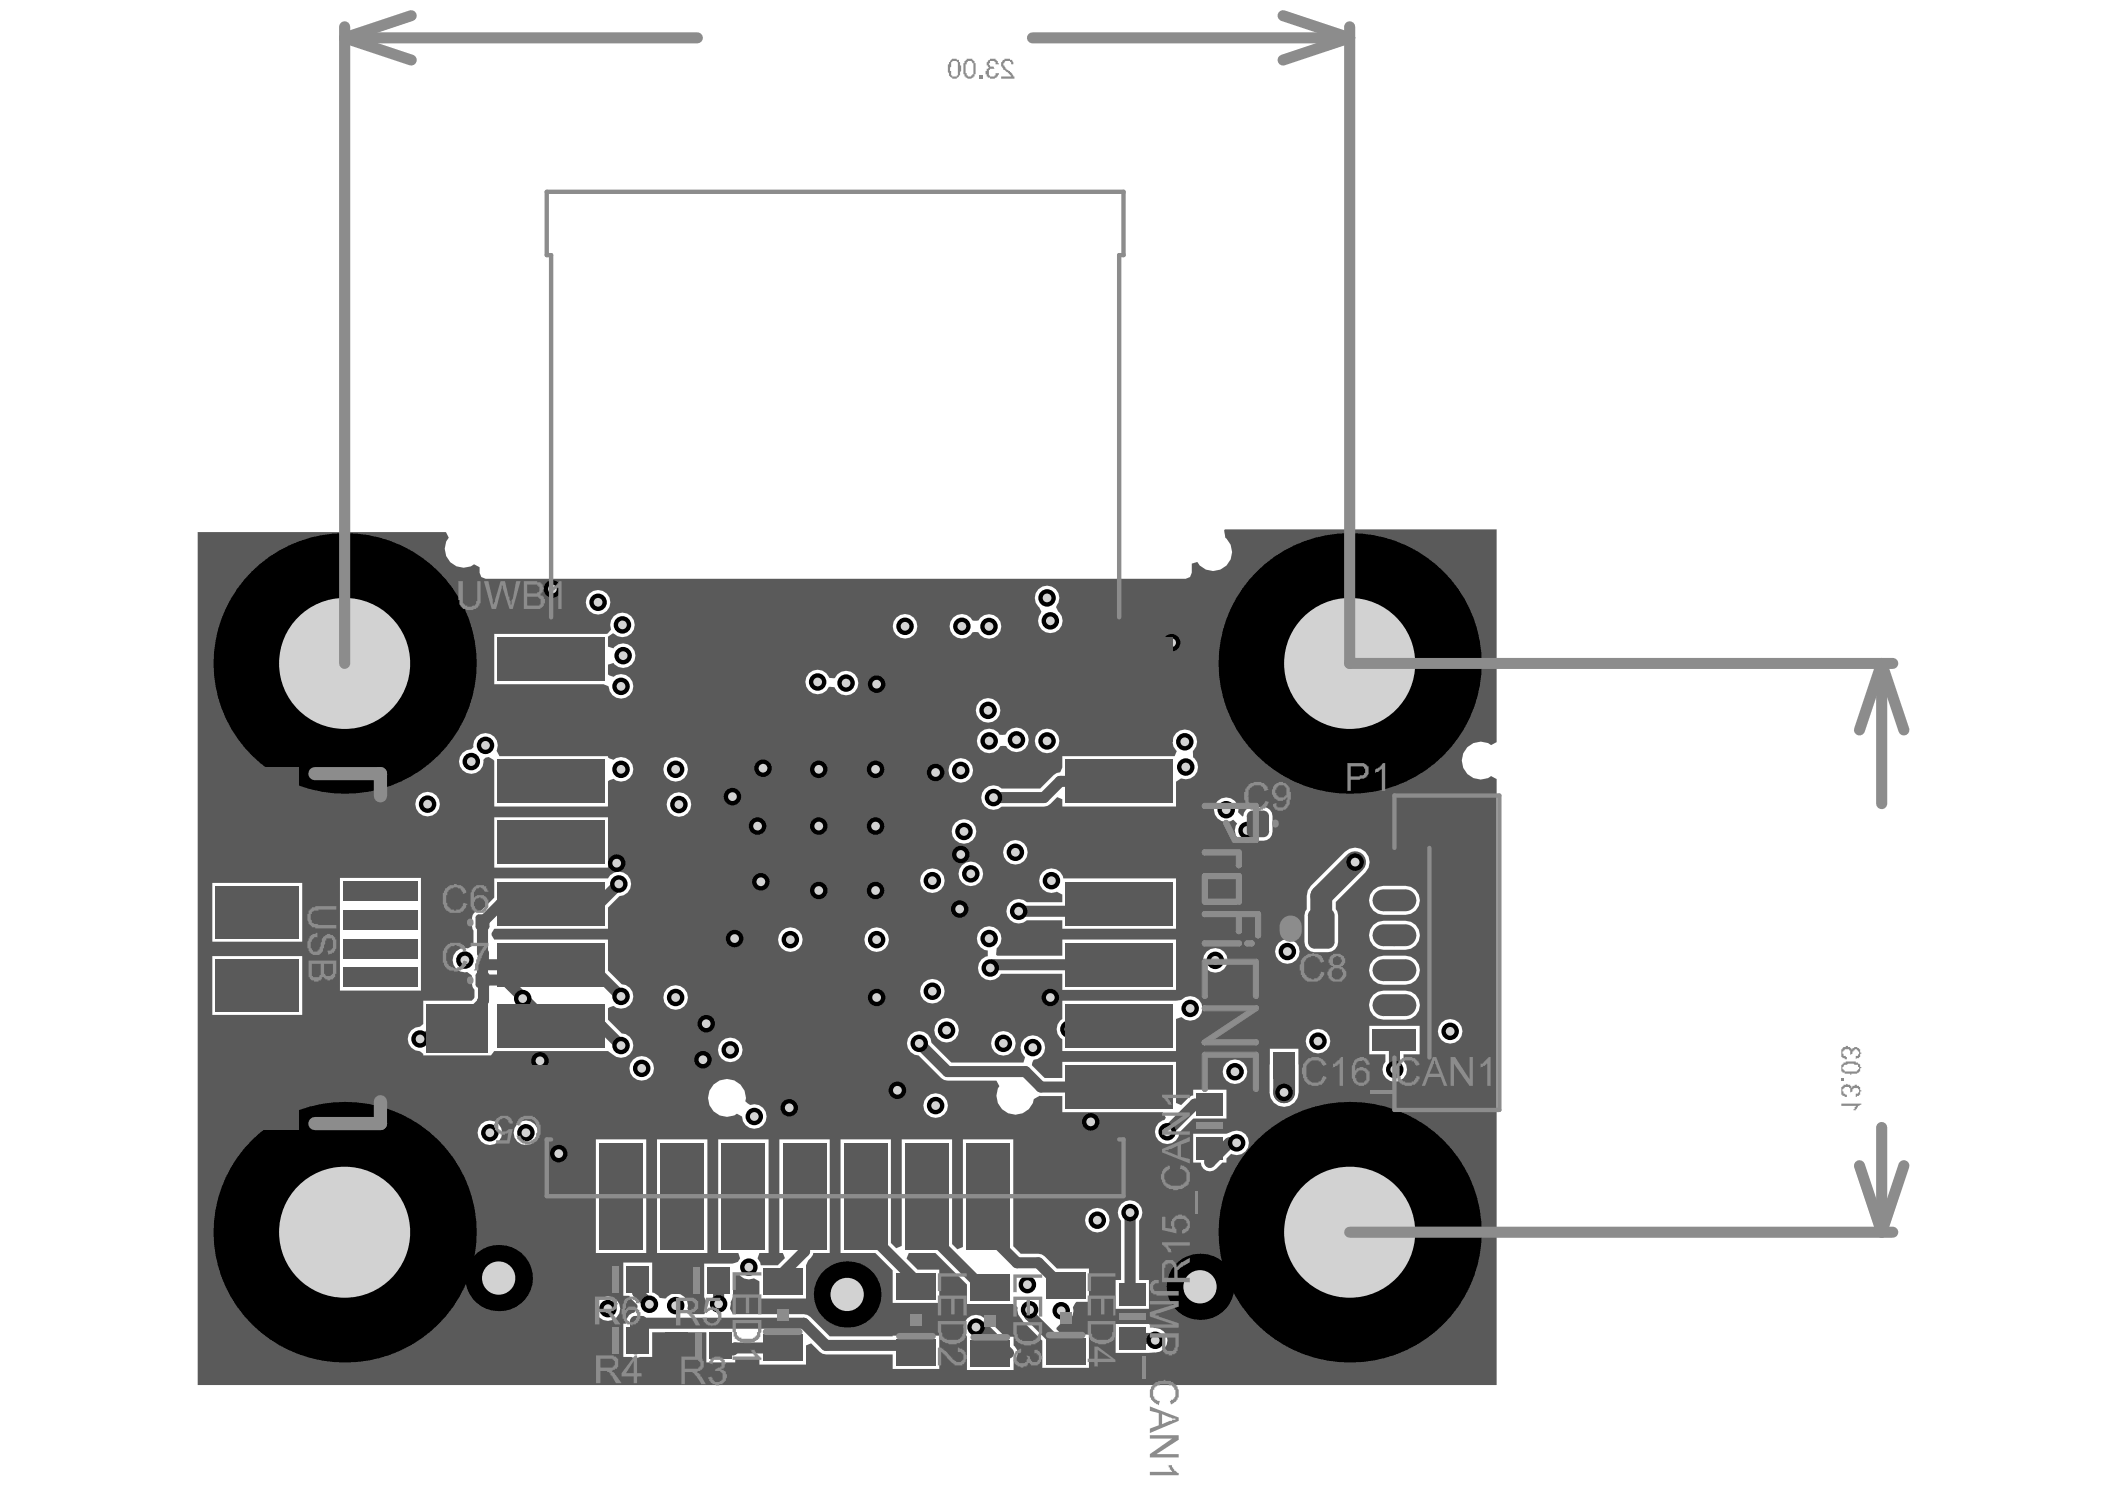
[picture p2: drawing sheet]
<svg xmlns="http://www.w3.org/2000/svg" width="297mm" height="210mm" viewBox="0 0 297 210" stroke-linecap="round" stroke-linejoin="round" font-family="sans-serif">
<path d="M27.9 75.1v120.3h183.3v-85.5l-.8-.4a2.65 2.65 0 0 1-4.1-2.2 2.65 2.65 0 0 1 4.1-2.2l.8-.4v-30h-38.4l-.1 .1 .2 1.1a2.64 2.64 0 0 1 0 4 2.64 2.64 0 0 1-3.9-.6l-.8 .2v1.3l-.3 .6-.6 .2h-98.8l-.6-.2-.2-.6v-.8l-.8-.4a2.62 2.62 0 0 1-3.4-.3 2.62 2.62 0 0 1-.2-3.5l-.4-.7zM82.7 85a1.74 1.74 0 0 1 3.4 0 1.74 1.74 0 0 1-3.4 0zM134.5 87.1a1.7 1.7 0 0 1 2.7 .4 .81 .81 0 0 0 1.1-.4 1.73 1.73 0 0 1 2.6 .1 1.73 1.73 0 0 1-.3 2.6 1.73 1.73 0 0 1-2.5-.6 .82 .82 0 0 0-1.1 .4 1.74 1.74 0 0 1-2.5 0 1.74 1.74 0 0 1 0-2.5zM146.5 83.1a1.72 1.72 0 0 1 2.3-.1 1.72 1.72 0 0 1 .4 2.3l-.2 .3 .3 .7a1.72 1.72 0 0 1 .3 2.4 1.72 1.72 0 0 1-2.4 .3 1.72 1.72 0 0 1-.4-2.4l.2-.3-.4-.7a1.68 1.68 0 0 1-.1-2.5zM126 88.4a1.74 1.74 0 0 1 3.4 0 1.74 1.74 0 0 1-3.4 0zM69.7 89.4h15.9l.6-.6v-.2v.2a1.73 1.73 0 0 1 1.4-2.4 1.73 1.73 0 0 1 1.9 2 1.73 1.73 0 0 1-2.3 1.4l-.7-.5-.7 .5v1.4l.8 .3a1.72 1.72 0 0 1 2.5-.3 1.72 1.72 0 0 1 0 2.6 1.72 1.72 0 0 1-2.5-.3l-.8 .3v1.3l.8 .4a1.72 1.72 0 0 1 2.5 .5 1.72 1.72 0 0 1-.8 2.4 1.72 1.72 0 0 1-2.3-1.2l-.1-.4-.7-.3h-15.5zM114.2 95a1.72 1.72 0 0 1 2.8 .6l.8 .1a1.73 1.73 0 0 1 2.7-.7 1.73 1.73 0 0 1-.1 2.8 1.73 1.73 0 0 1-2.6-.9h-.8a1.73 1.73 0 0 1-2.6 .7 1.73 1.73 0 0 1-.2-2.6zM137.7 100.2a1.75 1.75 0 0 1 3.5 0 1.75 1.75 0 0 1-3.5 0zM138.4 103.3a1.7 1.7 0 0 1 2.6 .3h.8a1.74 1.74 0 0 1 2.5-.8 1.74 1.74 0 0 1 .5 2.6 1.74 1.74 0 0 1-2.6 .2l-.2-.4h-.8a1.75 1.75 0 0 1-2.6 .8 1.75 1.75 0 0 1-.2-2.7zM146 104.5a1.75 1.75 0 0 1 3.5 0 1.75 1.75 0 0 1-3.5 0zM67.3 103.9a1.73 1.73 0 0 1 2.2-.2 1.73 1.73 0 0 1 .6 2.2l.4 .8h15.3v.1l.2 .2 .6 .2a1.72 1.72 0 0 1 2.3 .2 1.72 1.72 0 0 1 0 2.3 1.72 1.72 0 0 1-2.3 .2l-.8 .3v3.6h-16.1v-6.5l-.7-.5-.5 .1-.3 .3a1.73 1.73 0 0 1-1.6 1.9 1.73 1.73 0 0 1-1.8-1.6 1.73 1.73 0 0 1 1.7-1.8l.3-.3 .1-.9zM93.6 108.5a1.75 1.75 0 0 1 3.5 0 1.75 1.75 0 0 1-3.5 0zM133.8 108.7a1.75 1.75 0 0 1 3.5 0 1.75 1.75 0 0 1-3.5 0zM139 111.3a1.71 1.71 0 0 1 2.3-.1h5.5l1.9-1.9 .4-.3 .5-.1 .3-.6v-1.6h15.9l.3-.8a1.72 1.72 0 0 1-.2-2.5 1.72 1.72 0 0 1 2.5 0 1.72 1.72 0 0 1-.1 2.5l.1 .9a1.75 1.75 0 0 1 .4 2.3 1.75 1.75 0 0 1-2.2 .7l-.6 .5v3.5h-16.1v-1.1l-.7-.3-1 1-.4 .3-.5 .1h-6a1.73 1.73 0 0 1-2.4-.1 1.73 1.73 0 0 1 .1-2.4zM58.6 113.4a1.75 1.75 0 0 1 3.5 0 1.75 1.75 0 0 1-3.5 0zM171.8 113a1.71 1.71 0 0 1 2-.3 1.71 1.71 0 0 1 .9 1.9l.7 .6a1.53 1.53 0 0 1 1.3-1.3h1.6a1.28 1.28 0 0 1 1.3 1.2v2.2a1.27 1.27 0 0 1-1.3 1.3h-1.4a1.7 1.7 0 0 1-2.2-.3 1.7 1.7 0 0 1-.1-2.1l-.6-.6a1.73 1.73 0 0 1-2.3-.3 1.73 1.73 0 0 1 .1-2.3zM94.1 113.5a1.73 1.73 0 0 1 3.4 0 1.73 1.73 0 0 1-3.4 0zM134.3 117.3a1.75 1.75 0 0 1 3.5 0 1.75 1.75 0 0 1-3.5 0zM141.5 120.2a1.75 1.75 0 0 1 3.5 0 1.75 1.75 0 0 1-3.5 0zM69.7 115.3h16.1v7.1h-16.1zM135.3 123.3a1.74 1.74 0 0 1 3.4 0 1.74 1.74 0 0 1-3.4 0zM129.8 124.2a1.75 1.75 0 0 1 3.5 0 1.75 1.75 0 0 1-3.5 0zM142.5 127.3a1.71 1.71 0 0 1 2.4 0h5v-1.1l-.8-.4a1.72 1.72 0 0 1-2.4-.9 1.72 1.72 0 0 1 1.2-2.3 1.72 1.72 0 0 1 2.1 1.3h16v7.1h-16.1v-1.2h-5a1.73 1.73 0 0 1-2.4-.1 1.73 1.73 0 0 1 0-2.4zM193.8 125.6l.6-.5 .8-.1h3.1a2.05 2.05 0 0 1 2.1 2 2.05 2.05 0 0 1-2.1 2.1h-3.1a2.05 2.05 0 0 1-1.9-1.3 2.05 2.05 0 0 1 .5-2.2zM30 124.5h12.6v8.3h-12.6zM193.8 130.5l.6-.5 .8-.1h3.1a2.05 2.05 0 0 1 2.1 2 2.05 2.05 0 0 1-2.1 2.1h-3.1a2.05 2.05 0 0 1-1.9-1.3 2.05 2.05 0 0 1 .5-2.2zM109.8 132.5a1.75 1.75 0 0 1 3.5 0 1.75 1.75 0 0 1-3.5 0zM122 132.5a1.74 1.74 0 0 1 3.4 0 1.74 1.74 0 0 1-3.4 0zM185 124.9l4.8-4.7a2.05 2.05 0 0 1 2.9 0 2.05 2.05 0 0 1 0 2.9l-4.2 4.1v1.1l.2 .3 .1 .5v3.8a1.44 1.44 0 0 1-1.4 1.4h-1.9a1.44 1.44 0 0 1-1.4-1.4v-3.8l.1-.5 .2-.3v-1.9l.2-.8zM138.4 131.2a1.72 1.72 0 0 1 2.5 0 1.72 1.72 0 0 1-.2 2.5l-.1 1 .1 .1h9.2v-2.3h16.1v7.1h-16.1v-2.2h-8.7a1.71 1.71 0 0 1-2.8 .2 1.71 1.71 0 0 1 1-2.7v-.8a1.71 1.71 0 0 1-1.5-1.1 1.71 1.71 0 0 1 .5-1.8zM179.9 134.2a1.75 1.75 0 0 1 3.5 0 1.75 1.75 0 0 1-3.5 0zM69.7 123.9h16.1a1.73 1.73 0 0 1 3-.2 1.73 1.73 0 0 1-1.4 2.7l-1.6 1.6v3h-16.1l-.3 .6v.3l.3 .6h16.1v4.4l1.9 1.9a1.72 1.72 0 0 1 1.6 2.4 1.72 1.72 0 0 1-2.7 .7l-.8 .3v1.6l1.9 2a1.73 1.73 0 0 1 1.5 2.4 1.73 1.73 0 0 1-2.8 .5l-.6-.4h-16.1l-.4 .6h-9.6v-.2l-.4-.4a1.73 1.73 0 0 1-1.8-1.7 1.73 1.73 0 0 1 1.8-1.8l.4-.3v-3.3h6.9l.4-.5-.1-1.1a2.72 2.72 0 0 1-.3-2l-.7-.5a1.71 1.71 0 0 1-2-1.7 1.71 1.71 0 0 1 2.1-1.6l.8-.5v-2a2.64 2.64 0 0 1 .1-2.5l.3-.2 .7-.1 1.8-1.9zM169.8 135.5a1.74 1.74 0 0 1 3.4 0 1.74 1.74 0 0 1-3.4 0zM193.8 135.4l.6-.4 .8-.2h3.1a2.05 2.05 0 0 1 2.1 2.1 2.05 2.05 0 0 1-2.1 2h-3.1a2.05 2.05 0 0 1-1.9-1.3 2.05 2.05 0 0 1 .5-2.2zM48 123.8h11.4v15.9h-11.4zM129.8 139.8a1.75 1.75 0 0 1 3.5 0 1.75 1.75 0 0 1-3.5 0zM93.6 140.7a1.75 1.75 0 0 1 3.5 0 1.75 1.75 0 0 1-3.5 0zM30 134.9h12.6v8.3h-12.6zM193.8 140.3l.6-.4 .8-.2h3.1a2.05 2.05 0 0 1 2.1 2.1 2.05 2.05 0 0 1-2.1 2h-3.1a2.05 2.05 0 0 1-1.9-1.2 2.05 2.05 0 0 1 .5-2.3zM131.8 145.3a1.75 1.75 0 0 1 3.5 0 1.75 1.75 0 0 1-3.5 0zM202.9 145.5a1.75 1.75 0 0 1 3.5 0 1.75 1.75 0 0 1-3.5 0zM149.9 141.2h15.8a1.7 1.7 0 0 0 1.6-.6 1.74 1.74 0 0 1 2.4 2 1.74 1.74 0 0 1-3 .9l-.7 .2v4.6h-16.1v-1.7a1.66 1.66 0 0 1 0-2.8zM184.2 146.9a1.75 1.75 0 0 1 3.5 0 1.75 1.75 0 0 1-3.5 0zM139.9 147.2a1.74 1.74 0 0 1 3.4 0 1.74 1.74 0 0 1-3.4 0zM101.3 148.1a1.75 1.75 0 0 1 3.5 0 1.75 1.75 0 0 1-3.5 0zM128.5 146a1.72 1.72 0 0 1 1.8-.4 1.72 1.72 0 0 1 1.1 1.5l2.8 2.8h10.2l.3-.8a1.73 1.73 0 0 1 .1-2.7 1.73 1.73 0 0 1 2.6 .8 1.73 1.73 0 0 1-1.5 2.3l-.3 .8 1.8 1.8h2.5v-2.3h16.1v5.8l.7 .3 1-1 .7-.4v-.8h4.7v4.1h-4.7l-2 1.9a1.72 1.72 0 0 1-1.6 1.7 1.72 1.72 0 0 1-1.8-1.5 1.72 1.72 0 0 1 1.3-1.9l.2-.3-.4-.8h-14.2v-2.3h-3.2l-.8 .5a2.64 2.64 0 0 1-3.6 2 2.64 2.64 0 0 1-1.3-3.9l-.4-.8h-6.9l-.5-.1-.4-.2-3.2-3.2a1.72 1.72 0 0 1-1.5-1.1 1.72 1.72 0 0 1 .4-1.8zM88.8 150.7a1.75 1.75 0 0 1 3.5 0 1.75 1.75 0 0 1-3.5 0zM193.2 144.7h7.1v4h-2.2v1a1.73 1.73 0 0 1 0 2.4 1.73 1.73 0 0 1-2.4 .1 1.73 1.73 0 0 1-.2-2.4v-1.1h-2.3zM172.5 151.2a1.75 1.75 0 0 1 3.5 0 1.75 1.75 0 0 1-3.5 0zM100.7 153a2.64 2.64 0 0 1 3.1-.5 2.64 2.64 0 0 1 1.4 2.9l.7 .5a1.73 1.73 0 0 1 2.2 1.2 1.73 1.73 0 0 1-1.5 2.1 1.73 1.73 0 0 1-1.9-1.7l-.7-.4a2.65 2.65 0 0 1-3.5-.6 2.65 2.65 0 0 1 .2-3.5zM179.2 147.9h4l.1 6.2a2.05 2.05 0 0 1-2.1 2 2.05 2.05 0 0 1-2-2.1zM130.3 156a1.75 1.75 0 0 1 3.5 0 1.75 1.75 0 0 1-3.5 0zM67.4 159.8a1.75 1.75 0 0 1 3.5 0 1.75 1.75 0 0 1-3.5 0zM72.5 159.8a1.74 1.74 0 0 1 3.4 0 1.74 1.74 0 0 1-3.4 0zM168.4 159.9h4.7a2.78 2.78 0 0 1 2.1-.3 1.73 1.73 0 0 1 .9 2.3 1.73 1.73 0 0 1-2.4 .9l-.6 .6v.6h-.6l-.9 .9a1.27 1.27 0 0 1-1.4 .3 1.27 1.27 0 0 1-.7-1.2h-1.1zM153.1 172.1a1.75 1.75 0 0 1 3.5 0 1.75 1.75 0 0 1-3.5 0zM118.6 160.7h7.1v14.6l.8 .8 .7-.3v-15.1h7.1v14.8l.8 .7 .8-.3v-15.2h7.1v15.1l1 1.1h2.5l.5 .1 .4 .2 1.7 1.7h4.6v4.7h-1.8l-.5 .8a1.69 1.69 0 0 1-1.6 2.2l-.7 .7v.2l.7 .8h3.9v4.7h-6.6v-3.9l-2.7-2.7-.3-.4a1.77 1.77 0 0 1-.5-1.6l-.7-.5h-6.5v-2.7l-4.4-4.4h-3.8l-.3 .7 1.6 1.6h3v4.7h-6.5v-4.6l-2.5-2.4h-4.9zM84.1 160.7h7.1v16.1h-7.1zM92.7 160.7h7.1v16.1h-7.1zM101.3 160.7h7.2v16.1h-1.3l-.3 .7 .4 .6 .1 .4h2.4l1-1-.3-.7h-.5v-16.1h7.1v16.1h-2.3l-.4 .6-.4 .4-.3 .7v4.7h-6.5v-2.5l-.8-.4a1.66 1.66 0 0 1-2.2-.7l-.8 .3v3l-.3 .8-.1 .9 .4 .8h10l.5 .1 .4 .3 2.8 2.7 15.4-.1v4.7h-6.5v-2h-9.4l-.5-.1-.4-.3-1.2-1.2-.8 .3v2.7h-6.5v-1.1h-3l-.5 .3v.5h-4v-4.3h-7.7v3.5h-1.7a1.14 1.14 0 0 1-1.2 0h-1.1v-4.7h.4a1.32 1.32 0 0 1 1-1.5l.4-.3 .2-.6-.1-.2-.8-.9-.3-.4h-.8v-4.7h4v4.2l.3 .1 .6 .4 .2 .3h.9a1.7 1.7 0 0 1 2.1-.5 1.7 1.7 0 0 1 .9 2l.5 .8h1.9l.4-.8-.1-.9-.3-.8v-4.7h3.9l.8-.2 .3-.5-.2-.7h-2.9zM158.2 169.8a1.73 1.73 0 0 1 2.5 0 1.73 1.73 0 0 1 0 2.4v8.4h1.4v4h-4.7v-4h.8v-8.4a1.71 1.71 0 0 1 0-2.4zM84 184.6a1.75 1.75 0 0 1 3.5 0 1.75 1.75 0 0 1-3.5 0zM157.4 186.8h4.7l.8 .6a1.72 1.72 0 0 1 1.9 1.7 1.72 1.72 0 0 1-1.9 1.7h-5.5zM136.5 186a1.73 1.73 0 0 1 2.5 0l.5 .3 2.3 2.3h1.2v1.2a1.28 1.28 0 0 1 0 2.1v1.4h-6.6v-4.7a2.19 2.19 0 0 1 .1-2.6z" fill="#5a5a5a"/>
<g fill="none" stroke="#5a5a5a" stroke-width="1.6">
<path d="M79.6 101.9l.3 .3M157.9 110.2h-8.3l-2.3 2.3h-7.1M177.5 116.2h-.6l-.9 .9M53.7 125.7l-.1 .1M68.1 138.2h3.2l2.2 2.2M68.1 138.2l.1 .2v2.7l-.1 .2v.1l-3.6 3.6h-2.9l-1.6 1.6h-.7M68.2 136.1h15l4.4 4.5M68.2 136.1l-.1 .1v2M87.3 124.7l-2.7 2.8h-13.9l-2.6 2.6v4.3l.1 .1v1.6M157.9 127.5l-1.1 1h-13.1M157.9 136.1h-17.7l-.5 .5M73.8 140.8l4 3.9h7.1l2.7 2.8"/>
<path d="M77.8 153.3v8.4l1 1M129.7 147.2l4 4h11l2.2 2.1h11M150.8 144.7h7.1M170.7 155.8h-2.1l-3.9 3.9M174.3 151.2h.4M196.7 141.8h.1M196.8 146.7v4.2M96.3 168.7v1.6l-1 .9M113.5 168.7v7.8l-3.1 3.1M122.2 168.7v4.9l7.2 7.2M130.8 168.7v5l8.1 8.1h2.2M139.4 168.7v5.4l4.1 4h3l2.8 2.8"/>
<path d="M159.5 171v11l-.2 .1 .5 .5M174.5 161.2h-1l-2.8 2.8v-2M90 180.4v1.9l1.6 1.7M101.4 180.4v3.5M110.4 190.1h-6.7l-.3 .4M129.4 190.1l-.3-.3h-12.5l-3.2-3.1h-22.6l-.2-.3h-.9v3.9M137.7 187.2h.9l3.7 3.7M145.3 184.8v.7l5.1 5.1M159.8 188.8h3l.2 .3"/>
</g>
<path d="M191.2 121.6l-4.8 4.8v4.6M181.2 150.3v3.8" fill="none" stroke="#5a5a5a" stroke-width="3.1"/>
<path d="M53.7 133.9h1.6" fill="none" stroke="#5a5a5a" stroke-width=".92"/>
<circle cx="181.7" cy="134.2" r="1.23" fill="#000"/>
<circle cx="181.7" cy="134.2" r=".62" fill="#d2d2d2"/>
<circle cx="167.3" cy="108.2" r="1.23" fill="#000"/>
<circle cx="167.3" cy="108.2" r=".62" fill="#d2d2d2"/>
<circle cx="176" cy="117.1" r="1.23" fill="#000"/>
<circle cx="176" cy="117.1" r=".62" fill="#d2d2d2"/>
<circle cx="173" cy="114.2" r="1.23" fill="#000"/>
<circle cx="173" cy="114.2" r=".62" fill="#d2d2d2"/>
<circle cx="191.2" cy="121.6" r="1.23" fill="#000"/>
<circle cx="191.2" cy="121.6" r=".62" fill="#d2d2d2"/>
<circle cx="181.2" cy="154.1" r="1.23" fill="#000"/>
<circle cx="181.2" cy="154.1" r=".62" fill="#d2d2d2"/>
<circle cx="105.7" cy="178.7" r="1.23" fill="#000"/>
<circle cx="105.7" cy="178.7" r=".62" fill="#d2d2d2"/>
<circle cx="78.8" cy="162.7" r="1.23" fill="#000"/>
<circle cx="78.8" cy="162.7" r=".62" fill="#d2d2d2"/>
<circle cx="32.6" cy="157.5" r="1.23" fill="#000"/>
<circle cx="32.6" cy="157.5" r=".62" fill="#d2d2d2"/>
<circle cx="36.5" cy="157.5" r="1.23" fill="#000"/>
<circle cx="36.5" cy="157.5" r=".62" fill="#d2d2d2"/>
<circle cx="55.6" cy="150.1" r="1.23" fill="#000"/>
<circle cx="55.6" cy="150.1" r=".62" fill="#d2d2d2"/>
<circle cx="51.7" cy="150.1" r="1.23" fill="#000"/>
<circle cx="51.7" cy="150.1" r=".62" fill="#d2d2d2"/>
<circle cx="47.9" cy="150.1" r="1.23" fill="#000"/>
<circle cx="47.9" cy="150.1" r=".62" fill="#d2d2d2"/>
<circle cx="36.5" cy="153.6" r="1.23" fill="#000"/>
<circle cx="36.5" cy="153.6" r=".62" fill="#d2d2d2"/>
<circle cx="40.3" cy="153.6" r="1.23" fill="#000"/>
<circle cx="40.3" cy="153.6" r=".62" fill="#d2d2d2"/>
<circle cx="174.5" cy="161.2" r="1.23" fill="#000"/>
<circle cx="174.5" cy="161.2" r=".62" fill="#d2d2d2"/>
<circle cx="186" cy="146.9" r="1.23" fill="#000"/>
<circle cx="186" cy="146.9" r=".62" fill="#d2d2d2"/>
<circle cx="154.8" cy="172.1" r="1.23" fill="#000"/>
<circle cx="154.8" cy="172.1" r=".62" fill="#d2d2d2"/>
<circle cx="204.6" cy="145.5" r="1.23" fill="#000"/>
<circle cx="204.6" cy="145.5" r=".62" fill="#d2d2d2"/>
<circle cx="196.8" cy="150.9" r="1.23" fill="#000"/>
<circle cx="196.8" cy="150.9" r=".62" fill="#d2d2d2"/>
<circle cx="196.9" cy="136.8" r="1.23" fill="#000"/>
<circle cx="196.9" cy="136.8" r=".62" fill="#d2d2d2"/>
<circle cx="196.8" cy="132.2" r="1.23" fill="#000"/>
<circle cx="196.8" cy="132.2" r=".62" fill="#d2d2d2"/>
<circle cx="198.5" cy="127" r="1.23" fill="#000"/>
<circle cx="198.5" cy="127" r=".62" fill="#d2d2d2"/>
<circle cx="196.7" cy="141.8" r="1.23" fill="#000"/>
<circle cx="196.7" cy="141.8" r=".62" fill="#d2d2d2"/>
<circle cx="171.5" cy="135.5" r="1.23" fill="#000"/>
<circle cx="171.5" cy="135.5" r=".62" fill="#d2d2d2"/>
<circle cx="74.2" cy="159.8" r="1.23" fill="#000"/>
<circle cx="74.2" cy="159.8" r=".62" fill="#d2d2d2"/>
<circle cx="69.1" cy="159.8" r="1.23" fill="#000"/>
<circle cx="69.1" cy="159.8" r=".62" fill="#d2d2d2"/>
<circle cx="59.3" cy="146.6" r="1.23" fill="#000"/>
<circle cx="59.3" cy="146.6" r=".62" fill="#d2d2d2"/>
<circle cx="55.6" cy="146.3" r="1.23" fill="#000"/>
<circle cx="55.6" cy="146.3" r=".62" fill="#d2d2d2"/>
<circle cx="65.6" cy="135.4" r="1.23" fill="#000"/>
<circle cx="65.6" cy="135.4" r=".62" fill="#d2d2d2"/>
<circle cx="95.3" cy="184.2" r="1.23" fill="#000"/>
<circle cx="95.3" cy="184.2" r=".62" fill="#d2d2d2"/>
<circle cx="85.8" cy="184.6" r="1.23" fill="#000"/>
<circle cx="85.8" cy="184.6" r=".62" fill="#d2d2d2"/>
<circle cx="145" cy="181.2" r="1.23" fill="#000"/>
<circle cx="145" cy="181.2" r=".62" fill="#d2d2d2"/>
<circle cx="149.8" cy="184.9" r="1.23" fill="#000"/>
<circle cx="149.7" cy="184.9" r=".62" fill="#d2d2d2"/>
<circle cx="159.5" cy="171.1" r="1.23" fill="#000"/>
<circle cx="159.5" cy="171" r=".62" fill="#d2d2d2"/>
<circle cx="145.3" cy="184.8" r="1.23" fill="#000"/>
<circle cx="145.3" cy="184.8" r=".62" fill="#d2d2d2"/>
<circle cx="137.7" cy="187.2" r="1.23" fill="#000"/>
<circle cx="137.7" cy="187.2" r=".62" fill="#d2d2d2"/>
<circle cx="53.7" cy="119.2" r="1.23" fill="#000"/>
<circle cx="53.7" cy="119.2" r=".62" fill="#d2d2d2"/>
<circle cx="53.7" cy="115.3" r="1.23" fill="#000"/>
<circle cx="53.7" cy="115.3" r=".62" fill="#d2d2d2"/>
<circle cx="49.9" cy="119.2" r="1.23" fill="#000"/>
<circle cx="49.9" cy="119.2" r=".62" fill="#d2d2d2"/>
<circle cx="49.9" cy="115.3" r="1.23" fill="#000"/>
<circle cx="49.9" cy="115.3" r=".62" fill="#d2d2d2"/>
<circle cx="46" cy="119.2" r="1.23" fill="#000"/>
<circle cx="46" cy="119.2" r=".62" fill="#d2d2d2"/>
<circle cx="46" cy="115.3" r="1.23" fill="#000"/>
<circle cx="46" cy="115.3" r=".62" fill="#d2d2d2"/>
<circle cx="47.9" cy="146.3" r="1.23" fill="#000"/>
<circle cx="47.9" cy="146.3" r=".62" fill="#d2d2d2"/>
<circle cx="51.7" cy="146.3" r="1.23" fill="#000"/>
<circle cx="51.7" cy="146.3" r=".62" fill="#d2d2d2"/>
<circle cx="40.3" cy="149.8" r="1.23" fill="#000"/>
<circle cx="40.3" cy="149.8" r=".62" fill="#d2d2d2"/>
<circle cx="40.3" cy="145.9" r="1.23" fill="#000"/>
<circle cx="40.3" cy="145.9" r=".62" fill="#d2d2d2"/>
<circle cx="32.6" cy="145.9" r="1.23" fill="#000"/>
<circle cx="32.6" cy="145.9" r=".62" fill="#d2d2d2"/>
<circle cx="36.5" cy="145.9" r="1.23" fill="#000"/>
<circle cx="36.5" cy="145.9" r=".62" fill="#d2d2d2"/>
<circle cx="32.6" cy="149.8" r="1.23" fill="#000"/>
<circle cx="32.6" cy="149.8" r=".62" fill="#d2d2d2"/>
<circle cx="36.5" cy="149.8" r="1.23" fill="#000"/>
<circle cx="36.5" cy="149.8" r=".62" fill="#d2d2d2"/>
<circle cx="32.6" cy="153.6" r="1.23" fill="#000"/>
<circle cx="32.6" cy="153.6" r=".62" fill="#d2d2d2"/>
<circle cx="40" cy="114.1" r="1.23" fill="#000"/>
<circle cx="40" cy="114.1" r=".62" fill="#d2d2d2"/>
<circle cx="40" cy="117.9" r="1.23" fill="#000"/>
<circle cx="40" cy="117.9" r=".62" fill="#d2d2d2"/>
<circle cx="36.1" cy="117.9" r="1.23" fill="#000"/>
<circle cx="36.1" cy="117.9" r=".62" fill="#d2d2d2"/>
<circle cx="32.3" cy="118.1" r="1.23" fill="#000"/>
<circle cx="32.3" cy="118.1" r=".62" fill="#d2d2d2"/>
<circle cx="36.1" cy="114.1" r="1.23" fill="#000"/>
<circle cx="36.1" cy="114.1" r=".62" fill="#d2d2d2"/>
<circle cx="32.3" cy="114.2" r="1.23" fill="#000"/>
<circle cx="32.3" cy="114.2" r=".62" fill="#d2d2d2"/>
<circle cx="36.1" cy="110.2" r="1.23" fill="#000"/>
<circle cx="36.1" cy="110.2" r=".62" fill="#d2d2d2"/>
<circle cx="32.3" cy="110.2" r="1.23" fill="#000"/>
<circle cx="32.3" cy="110.2" r=".62" fill="#d2d2d2"/>
<circle cx="91.6" cy="184" r="1.23" fill="#000"/>
<circle cx="91.6" cy="184" r=".62" fill="#d2d2d2"/>
<circle cx="165.3" cy="90.7" r="1.23" fill="#000"/>
<circle cx="165.3" cy="90.7" r=".62" fill="#d2d2d2"/>
<circle cx="68.5" cy="105.1" r="1.23" fill="#000"/>
<circle cx="68.5" cy="105.1" r=".62" fill="#d2d2d2"/>
<circle cx="66.5" cy="107.4" r="1.23" fill="#000"/>
<circle cx="66.5" cy="107.4" r=".62" fill="#d2d2d2"/>
<circle cx="53.7" cy="129.8" r="1.23" fill="#000"/>
<circle cx="53.7" cy="129.8" r=".62" fill="#d2d2d2"/>
<circle cx="55.3" cy="133.9" r="1.23" fill="#000"/>
<circle cx="55.3" cy="133.9" r=".62" fill="#d2d2d2"/>
<circle cx="60.3" cy="113.4" r="1.23" fill="#000"/>
<circle cx="60.3" cy="113.4" r=".62" fill="#d2d2d2"/>
<circle cx="53.6" cy="125.8" r="1.23" fill="#000"/>
<circle cx="53.6" cy="125.8" r=".62" fill="#d2d2d2"/>
<circle cx="87.8" cy="88.2" r="1.23" fill="#000"/>
<circle cx="87.8" cy="88.2" r=".62" fill="#d2d2d2"/>
<circle cx="87.9" cy="92.5" r="1.23" fill="#000"/>
<circle cx="87.9" cy="92.5" r=".62" fill="#d2d2d2"/>
<circle cx="87.6" cy="96.8" r="1.23" fill="#000"/>
<circle cx="87.6" cy="96.8" r=".62" fill="#d2d2d2"/>
<circle cx="106.4" cy="157.5" r="1.23" fill="#000"/>
<circle cx="106.4" cy="157.5" r=".62" fill="#d2d2d2"/>
<circle cx="103" cy="148.1" r="1.23" fill="#000"/>
<circle cx="103" cy="148.1" r=".62" fill="#d2d2d2"/>
<circle cx="143.3" cy="120.2" r="1.23" fill="#000"/>
<circle cx="143.3" cy="120.2" r=".62" fill="#d2d2d2"/>
<circle cx="139.6" cy="104.5" r="1.23" fill="#000"/>
<circle cx="139.6" cy="104.5" r=".62" fill="#d2d2d2"/>
<circle cx="139.4" cy="100.2" r="1.23" fill="#000"/>
<circle cx="139.4" cy="100.2" r=".62" fill="#d2d2d2"/>
<circle cx="143.4" cy="104.4" r="1.23" fill="#000"/>
<circle cx="143.4" cy="104.4" r=".62" fill="#d2d2d2"/>
<circle cx="87.6" cy="108.5" r="1.23" fill="#000"/>
<circle cx="87.6" cy="108.5" r=".62" fill="#d2d2d2"/>
<circle cx="95.3" cy="108.5" r="1.23" fill="#000"/>
<circle cx="95.3" cy="108.5" r=".62" fill="#d2d2d2"/>
<circle cx="95.8" cy="113.5" r="1.23" fill="#000"/>
<circle cx="95.8" cy="113.5" r=".62" fill="#d2d2d2"/>
<circle cx="103.4" cy="112.4" r="1.23" fill="#000"/>
<circle cx="103.4" cy="112.4" r=".62" fill="#d2d2d2"/>
<circle cx="106.9" cy="116.5" r="1.23" fill="#000"/>
<circle cx="106.9" cy="116.5" r=".62" fill="#d2d2d2"/>
<circle cx="73.8" cy="140.9" r="1.23" fill="#000"/>
<circle cx="73.8" cy="140.9" r=".62" fill="#d2d2d2"/>
<circle cx="87" cy="121.8" r="1.23" fill="#000"/>
<circle cx="87" cy="121.8" r=".62" fill="#d2d2d2"/>
<circle cx="148.4" cy="124.2" r="1.23" fill="#000"/>
<circle cx="148.4" cy="124.2" r=".62" fill="#d2d2d2"/>
<circle cx="101.4" cy="183.9" r="1.23" fill="#000"/>
<circle cx="101.4" cy="183.9" r=".62" fill="#d2d2d2"/>
<circle cx="140.2" cy="112.5" r="1.23" fill="#000"/>
<circle cx="140.2" cy="112.5" r=".62" fill="#d2d2d2"/>
<circle cx="167.9" cy="142.3" r="1.23" fill="#000"/>
<circle cx="167.9" cy="142.3" r=".62" fill="#d2d2d2"/>
<circle cx="163" cy="189.1" r="1.23" fill="#000"/>
<circle cx="163" cy="189.1" r=".62" fill="#d2d2d2"/>
<circle cx="164.7" cy="159.7" r="1.23" fill="#000"/>
<circle cx="164.7" cy="159.7" r=".62" fill="#d2d2d2"/>
<circle cx="90.6" cy="150.7" r="1.23" fill="#000"/>
<circle cx="90.6" cy="150.7" r=".62" fill="#d2d2d2"/>
<circle cx="76.2" cy="149.6" r="1.23" fill="#000"/>
<circle cx="76.2" cy="149.6" r=".62" fill="#d2d2d2"/>
<circle cx="78" cy="83.1" r="1.23" fill="#000"/>
<circle cx="78" cy="83.1" r=".62" fill="#d2d2d2"/>
<circle cx="79.9" cy="102.2" r="1.23" fill="#000"/>
<circle cx="79.9" cy="102.2" r=".62" fill="#d2d2d2"/>
<circle cx="80.7" cy="110.8" r="1.23" fill="#000"/>
<circle cx="80.7" cy="110.8" r=".62" fill="#d2d2d2"/>
<circle cx="133.6" cy="145.3" r="1.23" fill="#000"/>
<circle cx="133.6" cy="145.3" r=".62" fill="#d2d2d2"/>
<circle cx="131.6" cy="139.8" r="1.23" fill="#000"/>
<circle cx="131.6" cy="139.8" r=".62" fill="#d2d2d2"/>
<circle cx="150.8" cy="145.2" r="1.23" fill="#000"/>
<circle cx="150.8" cy="145.2" r=".62" fill="#d2d2d2"/>
<circle cx="145.7" cy="147.8" r="1.23" fill="#000"/>
<circle cx="145.7" cy="147.8" r=".62" fill="#d2d2d2"/>
<circle cx="132" cy="109" r="1.23" fill="#000"/>
<circle cx="132" cy="109" r=".62" fill="#d2d2d2"/>
<circle cx="136" cy="117.3" r="1.23" fill="#000"/>
<circle cx="136" cy="117.3" r=".62" fill="#d2d2d2"/>
<circle cx="137" cy="123.3" r="1.23" fill="#000"/>
<circle cx="137" cy="123.3" r=".62" fill="#d2d2d2"/>
<circle cx="135.4" cy="128.2" r="1.23" fill="#000"/>
<circle cx="135.4" cy="128.2" r=".62" fill="#d2d2d2"/>
<circle cx="135.6" cy="120.5" r="1.23" fill="#000"/>
<circle cx="135.6" cy="120.5" r=".62" fill="#d2d2d2"/>
<circle cx="126.6" cy="153.8" r="1.23" fill="#000"/>
<circle cx="126.6" cy="153.8" r=".62" fill="#d2d2d2"/>
<circle cx="131.6" cy="124.2" r="1.23" fill="#000"/>
<circle cx="131.6" cy="124.2" r=".62" fill="#d2d2d2"/>
<circle cx="129.7" cy="147.2" r="1.23" fill="#000"/>
<circle cx="129.7" cy="147.2" r=".62" fill="#d2d2d2"/>
<circle cx="95.3" cy="171.2" r="1.23" fill="#000"/>
<circle cx="95.3" cy="171.2" r=".62" fill="#d2d2d2"/>
<circle cx="141.6" cy="147.2" r="1.23" fill="#000"/>
<circle cx="141.6" cy="147.2" r=".62" fill="#d2d2d2"/>
<circle cx="87.6" cy="173.5" r="1.23" fill="#000"/>
<circle cx="87.6" cy="173.5" r=".62" fill="#d2d2d2"/>
<circle cx="153.9" cy="158.3" r="1.23" fill="#000"/>
<circle cx="153.9" cy="158.3" r=".62" fill="#d2d2d2"/>
<circle cx="139.6" cy="132.4" r="1.23" fill="#000"/>
<circle cx="139.6" cy="132.4" r=".62" fill="#d2d2d2"/>
<circle cx="139.7" cy="136.6" r="1.23" fill="#000"/>
<circle cx="139.7" cy="136.6" r=".62" fill="#d2d2d2"/>
<circle cx="143.7" cy="128.5" r="1.23" fill="#000"/>
<circle cx="143.7" cy="128.5" r=".62" fill="#d2d2d2"/>
<circle cx="174.3" cy="151.2" r="1.23" fill="#000"/>
<circle cx="174.3" cy="151.2" r=".62" fill="#d2d2d2"/>
<circle cx="148.2" cy="140.7" r="1.23" fill="#000"/>
<circle cx="148.2" cy="140.7" r=".62" fill="#d2d2d2"/>
<circle cx="161.3" cy="117" r="1.23" fill="#000"/>
<circle cx="161.3" cy="117" r=".62" fill="#d2d2d2"/>
<circle cx="153.3" cy="101.6" r="1.23" fill="#000"/>
<circle cx="153.3" cy="101.6" r=".62" fill="#d2d2d2"/>
<circle cx="123.7" cy="140.7" r="1.23" fill="#000"/>
<circle cx="123.7" cy="140.7" r=".62" fill="#d2d2d2"/>
<circle cx="111.4" cy="156.3" r="1.23" fill="#000"/>
<circle cx="111.4" cy="156.3" r=".62" fill="#d2d2d2"/>
<circle cx="99.2" cy="149.5" r="1.23" fill="#000"/>
<circle cx="99.2" cy="149.5" r=".62" fill="#d2d2d2"/>
<circle cx="99.7" cy="144.4" r="1.23" fill="#000"/>
<circle cx="99.7" cy="144.4" r=".62" fill="#d2d2d2"/>
<circle cx="103.7" cy="132.4" r="1.23" fill="#000"/>
<circle cx="103.7" cy="132.4" r=".62" fill="#d2d2d2"/>
<circle cx="107.4" cy="124.4" r="1.23" fill="#000"/>
<circle cx="107.4" cy="124.4" r=".62" fill="#d2d2d2"/>
<circle cx="107.7" cy="108.4" r="1.23" fill="#000"/>
<circle cx="107.7" cy="108.4" r=".62" fill="#d2d2d2"/>
<circle cx="115.5" cy="125.6" r="1.23" fill="#000"/>
<circle cx="115.5" cy="125.6" r=".62" fill="#d2d2d2"/>
<circle cx="115.5" cy="116.5" r="1.23" fill="#000"/>
<circle cx="115.5" cy="116.5" r=".62" fill="#d2d2d2"/>
<circle cx="115.5" cy="108.5" r="1.23" fill="#000"/>
<circle cx="115.5" cy="108.5" r=".62" fill="#d2d2d2"/>
<circle cx="123.6" cy="108.5" r="1.23" fill="#000"/>
<circle cx="123.6" cy="108.5" r=".62" fill="#d2d2d2"/>
<circle cx="123.6" cy="116.5" r="1.23" fill="#000"/>
<circle cx="123.6" cy="116.5" r=".62" fill="#d2d2d2"/>
<circle cx="123.6" cy="125.6" r="1.23" fill="#000"/>
<circle cx="123.6" cy="125.6" r=".62" fill="#d2d2d2"/>
<circle cx="123.7" cy="96.5" r="1.23" fill="#000"/>
<circle cx="123.7" cy="96.5" r=".62" fill="#d2d2d2"/>
<circle cx="167.2" cy="104.6" r="1.23" fill="#000"/>
<circle cx="167.2" cy="104.6" r=".62" fill="#d2d2d2"/>
<circle cx="148.2" cy="87.6" r="1.23" fill="#000"/>
<circle cx="148.2" cy="87.6" r=".62" fill="#d2d2d2"/>
<circle cx="147.8" cy="84.3" r="1.23" fill="#000"/>
<circle cx="147.8" cy="84.3" r=".62" fill="#d2d2d2"/>
<circle cx="84.4" cy="85" r="1.23" fill="#000"/>
<circle cx="84.4" cy="85" r=".62" fill="#d2d2d2"/>
<circle cx="87.6" cy="147.5" r="1.23" fill="#000"/>
<circle cx="87.6" cy="147.5" r=".62" fill="#d2d2d2"/>
<circle cx="95.3" cy="140.7" r="1.23" fill="#000"/>
<circle cx="95.3" cy="140.7" r=".62" fill="#d2d2d2"/>
<circle cx="87.6" cy="140.6" r="1.23" fill="#000"/>
<circle cx="87.6" cy="140.6" r=".62" fill="#d2d2d2"/>
<circle cx="87.3" cy="124.7" r="1.23" fill="#000"/>
<circle cx="87.3" cy="124.7" r=".62" fill="#d2d2d2"/>
<circle cx="115.4" cy="96.2" r="1.23" fill="#000"/>
<circle cx="115.4" cy="96.2" r=".62" fill="#d2d2d2"/>
<circle cx="119.4" cy="96.4" r="1.23" fill="#000"/>
<circle cx="119.4" cy="96.4" r=".62" fill="#d2d2d2"/>
<circle cx="147.8" cy="104.5" r="1.23" fill="#000"/>
<circle cx="147.8" cy="104.5" r=".62" fill="#d2d2d2"/>
<circle cx="135.6" cy="108.7" r="1.23" fill="#000"/>
<circle cx="135.6" cy="108.7" r=".62" fill="#d2d2d2"/>
<circle cx="132" cy="156" r="1.23" fill="#000"/>
<circle cx="132" cy="156" r=".62" fill="#d2d2d2"/>
<circle cx="123.7" cy="132.5" r="1.23" fill="#000"/>
<circle cx="123.7" cy="132.5" r=".62" fill="#d2d2d2"/>
<circle cx="111.5" cy="132.5" r="1.23" fill="#000"/>
<circle cx="111.5" cy="132.5" r=".62" fill="#d2d2d2"/>
<circle cx="139.6" cy="88.4" r="1.23" fill="#000"/>
<circle cx="139.6" cy="88.4" r=".62" fill="#d2d2d2"/>
<circle cx="135.7" cy="88.4" r="1.23" fill="#000"/>
<circle cx="135.7" cy="88.4" r=".62" fill="#d2d2d2"/>
<circle cx="127.7" cy="88.3" r="1.23" fill="#000"/>
<circle cx="127.7" cy="88.4" r=".62" fill="#d2d2d2"/>
<circle cx="58.4" cy="163.8" r="2.34" fill="#000"/>
<circle cx="58.4" cy="163.8" r="2.35" fill="#d2d2d2"/>
<circle cx="58.7" cy="103.4" r="2.34" fill="#000"/>
<circle cx="58.7" cy="103.4" r="2.35" fill="#d2d2d2"/>
<circle cx="48.8" cy="187.8" r="2.34" fill="#000"/>
<circle cx="48.8" cy="187.8" r="2.35" fill="#d2d2d2"/>
<circle cx="48.5" cy="79.6" r="2.34" fill="#000"/>
<circle cx="48.5" cy="79.6" r="2.35" fill="#d2d2d2"/>
<circle cx="34.6" cy="93.7" r="2.34" fill="#000"/>
<circle cx="34.6" cy="93.7" r="2.35" fill="#d2d2d2"/>
<circle cx="70.4" cy="180.3" r="4.7" fill="#000"/>
<circle cx="70.4" cy="180.3" r="2.35" fill="#d2d2d2"/>
<circle cx="58.7" cy="183.6" r="2.34" fill="#000"/>
<circle cx="58.7" cy="183.6" r="2.35" fill="#d2d2d2"/>
<circle cx="58.4" cy="83.6" r="2.34" fill="#000"/>
<circle cx="58.4" cy="83.6" r="2.35" fill="#d2d2d2"/>
<circle cx="48.5" cy="159.8" r="2.34" fill="#000"/>
<circle cx="48.5" cy="159.8" r="2.35" fill="#d2d2d2"/>
<circle cx="48.8" cy="107.6" r="2.34" fill="#000"/>
<circle cx="48.8" cy="107.6" r="2.35" fill="#d2d2d2"/>
<circle cx="34.6" cy="174" r="2.34" fill="#000"/>
<circle cx="34.6" cy="174" r="2.35" fill="#d2d2d2"/>
<circle cx="190.6" cy="187.8" r="2.34" fill="#000"/>
<circle cx="190.6" cy="187.8" r="2.35" fill="#d2d2d2"/>
<circle cx="200.3" cy="163.8" r="2.34" fill="#000"/>
<circle cx="200.3" cy="163.8" r="2.35" fill="#d2d2d2"/>
<circle cx="180.4" cy="164" r="2.34" fill="#000"/>
<circle cx="180.4" cy="164" r="2.35" fill="#d2d2d2"/>
<circle cx="180.6" cy="103.6" r="2.34" fill="#000"/>
<circle cx="180.6" cy="103.6" r="2.35" fill="#d2d2d2"/>
<circle cx="200.5" cy="103.4" r="2.34" fill="#000"/>
<circle cx="200.5" cy="103.4" r="2.35" fill="#d2d2d2"/>
<circle cx="176.4" cy="93.7" r="2.34" fill="#000"/>
<circle cx="176.4" cy="93.7" r="2.35" fill="#d2d2d2"/>
<circle cx="204.5" cy="93.4" r="2.34" fill="#000"/>
<circle cx="204.5" cy="93.4" r="2.35" fill="#d2d2d2"/>
<circle cx="190.3" cy="79.6" r="2.34" fill="#000"/>
<circle cx="190.3" cy="79.6" r="2.35" fill="#d2d2d2"/>
<circle cx="38.6" cy="164" r="2.34" fill="#000"/>
<circle cx="38.6" cy="164" r="2.35" fill="#d2d2d2"/>
<circle cx="38.8" cy="103.6" r="2.34" fill="#000"/>
<circle cx="38.8" cy="103.6" r="2.35" fill="#d2d2d2"/>
<circle cx="62.7" cy="93.4" r="2.34" fill="#000"/>
<circle cx="62.7" cy="93.4" r="2.35" fill="#d2d2d2"/>
<circle cx="190.3" cy="159.8" r="2.34" fill="#000"/>
<circle cx="190.3" cy="159.8" r="2.35" fill="#d2d2d2"/>
<circle cx="204.5" cy="173.7" r="2.34" fill="#000"/>
<circle cx="204.5" cy="173.7" r="2.35" fill="#d2d2d2"/>
<circle cx="200.5" cy="183.6" r="2.34" fill="#000"/>
<circle cx="200.5" cy="183.6" r="2.35" fill="#d2d2d2"/>
<circle cx="180.6" cy="183.8" r="2.34" fill="#000"/>
<circle cx="180.6" cy="183.8" r="2.35" fill="#d2d2d2"/>
<circle cx="176.4" cy="174" r="2.34" fill="#000"/>
<circle cx="176.4" cy="174" r="2.35" fill="#d2d2d2"/>
<circle cx="190.6" cy="107.6" r="2.34" fill="#000"/>
<circle cx="190.6" cy="107.6" r="2.35" fill="#d2d2d2"/>
<circle cx="180.4" cy="83.8" r="2.34" fill="#000"/>
<circle cx="180.4" cy="83.8" r="2.35" fill="#d2d2d2"/>
<circle cx="200.3" cy="83.6" r="2.34" fill="#000"/>
<circle cx="200.3" cy="83.6" r="2.35" fill="#d2d2d2"/>
<circle cx="38.8" cy="183.8" r="2.34" fill="#000"/>
<circle cx="38.8" cy="183.8" r="2.35" fill="#d2d2d2"/>
<circle cx="62.7" cy="173.7" r="2.34" fill="#000"/>
<circle cx="62.7" cy="173.7" r="2.35" fill="#d2d2d2"/>
<circle cx="38.6" cy="83.8" r="2.34" fill="#000"/>
<circle cx="38.6" cy="83.8" r="2.35" fill="#d2d2d2"/>
<circle cx="190.5" cy="93.6" r="18.4" fill="#000"/>
<circle cx="190.5" cy="93.6" r="9.2" fill="#d2d2d2"/>
<circle cx="190.5" cy="173.8" r="18.4" fill="#000"/>
<circle cx="190.5" cy="173.8" r="9.2" fill="#d2d2d2"/>
<circle cx="48.6" cy="93.6" r="18.4" fill="#000"/>
<circle cx="48.6" cy="93.6" r="9.2" fill="#d2d2d2"/>
<circle cx="48.6" cy="173.8" r="18.4" fill="#000"/>
<circle cx="48.6" cy="173.8" r="9.2" fill="#d2d2d2"/>
<circle cx="119.5" cy="182.6" r="4.7" fill="#000"/>
<circle cx="119.5" cy="182.6" r="2.35" fill="#d2d2d2"/>
<circle cx="169.3" cy="181.5" r="4.7" fill="#000"/>
<circle cx="169.3" cy="181.5" r="2.35" fill="#d2d2d2"/>
<g fill="#5a5a5a">
<path d="M193.7 141.8l1.5-1.6h3.1l1.6 1.6-1.6 1.5h-3.1z" fill-rule="evenodd"/>
<path d="M193.7 136.9l1.5-1.6h3.1l1.6 1.6-1.6 1.5h-3.1z" fill-rule="evenodd"/>
<path d="M193.7 131.9l1.5-1.5h3.1l1.6 1.5-1.6 1.6h-3.1z" fill-rule="evenodd"/>
<path d="M193.7 127l1.5-1.5h3.1l1.6 1.5-1.6 1.5h-3.1z" fill-rule="evenodd"/>
<path d="M179.7 148.4h3v3.7h-3z" fill-rule="evenodd"/>
<path d="M179.7 142.2h3v3.7h-3z" fill-rule="evenodd"/>
<path d="M184.6 129.1l.9-.9h1.9l.9 .9v3.8l-.9 .9h-1.9l-.9-.9z" fill-rule="evenodd"/>
<path d="M180.9 115.1l.8-.8h1.5l.8 .8v2.2l-.8 .8h-1.5l-.8-.8z" fill-rule="evenodd"/>
<path d="M168.8 160.4h3.8v3.1h-3.8z" fill-rule="evenodd"/>
<path d="M168.8 154.2h3.8v3.1h-3.8z" fill-rule="evenodd"/>
<path d="M157.9 187.2h3.8v3.2h-3.8z" fill-rule="evenodd"/>
<path d="M107.6 188.3h5.7v3.7h-5.7z" fill-rule="evenodd"/>
<path d="M107.6 179h5.7v3.7h-5.7z" fill-rule="evenodd"/>
<path d="M93.9 188h3.2v3.7h-3.2z" fill-rule="evenodd"/>
<path d="M93.6 178.7h3.2v3.8h-3.2z" fill-rule="evenodd"/>
<path d="M82.2 187.2h3.1v3.7h-3.1z" fill-rule="evenodd"/>
<path d="M82.2 178.6h3.1v3.7h-3.1z" fill-rule="evenodd"/>
<path d="M67.1 137.6l.5-.5h1l.5 .5v1.3l-.5 .5h-1l-.5-.5z" fill-rule="evenodd"/>
<path d="M67.1 129.5l.5-.5h1l.5 .5v1.2l-.5 .5h-1l-.5-.5z" fill-rule="evenodd"/>
<path d="M193.7 145.2h6.2v3.1h-6.2z" fill-rule="evenodd"/>
<path d="M193.7 122.1l1.5-1.6h3.1l1.6 1.6-1.6 1.5h-3.1z" fill-rule="evenodd"/>
<path d="M157.9 181h3.8v3.2h-3.8z" fill-rule="evenodd"/>
<path d="M145 161.2h6.1v15.1h-6.1z" fill-rule="evenodd"/>
<path d="M119.1 161.2h6.1v15.1h-6.1z" fill-rule="evenodd"/>
<path d="M93.2 161.2h6.1v15.1h-6.1z" fill-rule="evenodd"/>
<path d="M200.9 151.6h9.2v6.2h-9.2z" fill-rule="evenodd"/>
<path d="M175.9 129.1l1-.9h1.9l.9 .9v3.8l-.9 .9h-1.9l-1-.9z" fill-rule="evenodd"/>
<path d="M200.9 110.4h9.2v7.4h-9.2z" fill-rule="evenodd"/>
<path d="M175.9 115.1l.8-.8h1.6l.8 .8v2.2l-.8 .8h-1.6l-.8-.8z" fill-rule="evenodd"/>
<path d="M147.6 188.7h5.6v3.8h-5.6z" fill-rule="evenodd"/>
<path d="M136.9 189h5.7v3.8h-5.7z" fill-rule="evenodd"/>
<path d="M126.4 188.9h5.7v3.7h-5.7z" fill-rule="evenodd"/>
<path d="M147.6 179.4h5.6v3.8h-5.6z" fill-rule="evenodd"/>
<path d="M136.9 179.7h5.7v3.8h-5.7z" fill-rule="evenodd"/>
<path d="M126.4 179.6h5.7v3.7h-5.7z" fill-rule="evenodd"/>
<path d="M150.4 150.3h15.1v6.1h-15.1z" fill-rule="evenodd"/>
<path d="M150.4 124.4h15.1v6.1h-15.1z" fill-rule="evenodd"/>
<path d="M150.4 98.5h15.1v6.2h-15.1z" fill-rule="evenodd"/>
<path d="M150.4 89.9h15.1v6.1h-15.1z" fill-rule="evenodd"/>
<path d="M100.1 188h3.2v3.7h-3.2z" fill-rule="evenodd"/>
<path d="M88.4 187.2h3.2v3.7h-3.2z" fill-rule="evenodd"/>
<path d="M99.8 178.7h3.2v3.8h-3.2z" fill-rule="evenodd"/>
<path d="M88.4 178.6h3.2v3.7h-3.2z" fill-rule="evenodd"/>
<path d="M60.2 150.9h8.6v6.8h-8.6z" fill-rule="evenodd"/>
<path d="M48.4 136.5h10.5v2.8h-10.5z" fill-rule="evenodd"/>
<path d="M48.4 140.5h10.5v2.8h-10.5z" fill-rule="evenodd"/>
<path d="M30.4 135.3h11.8v7.4h-11.8z" fill-rule="evenodd"/>
<path d="M63.6 137.6l.5-.5h1l.5 .5v1.3l-.5 .5h-1l-.5-.5z" fill-rule="evenodd"/>
<path d="M48.4 128.4h10.5v2.8h-10.5z" fill-rule="evenodd"/>
<path d="M48.4 124.3h10.5v2.8h-10.5z" fill-rule="evenodd"/>
<path d="M30.4 125h11.8v7.4h-11.8z" fill-rule="evenodd"/>
<path d="M63.6 129.5l.5-.5h1l.5 .5v1.2l-.5 .5h-1l-.5-.5z" fill-rule="evenodd"/>
<path d="M127.7 161.2h6.2v15.1h-6.2z" fill-rule="evenodd"/>
<path d="M136.3 161.2h6.2v15.1h-6.2z" fill-rule="evenodd"/>
<path d="M150.4 141.6h15.1v6.2h-15.1z" fill-rule="evenodd"/>
<path d="M150.4 133h15.1v6.2h-15.1z" fill-rule="evenodd"/>
<path d="M150.4 115.8h15.1v6.1h-15.1z" fill-rule="evenodd"/>
<path d="M150.4 107.1h15.1v6.2h-15.1z" fill-rule="evenodd"/>
<path d="M110.4 161.2h6.2v15.1h-6.2z" fill-rule="evenodd"/>
<path d="M101.8 161.2h6.2v15.1h-6.2z" fill-rule="evenodd"/>
<path d="M84.6 161.2h6.1v15.1h-6.1z" fill-rule="evenodd"/>
<path d="M44.1 144.6h13v9.3h-13z" fill-rule="evenodd"/>
<path d="M30.4 144.7h11.8v14.7h-11.8z" fill-rule="evenodd"/>
<path d="M60.2 141.6h8.6v6.8h-8.6z" fill-rule="evenodd"/>
<path d="M48.4 132.4h10.5v2.9h-10.5z" fill-rule="evenodd"/>
<path d="M44.1 113.8h13v9.2h-13z" fill-rule="evenodd"/>
<path d="M30.4 108.2h11.8v14.7h-11.8z" fill-rule="evenodd"/>
<path d="M70.2 150.3h15.1v6.1h-15.1z" fill-rule="evenodd"/>
<path d="M70.2 124.4h15.1v6.1h-15.1z" fill-rule="evenodd"/>
<path d="M70.2 98.5h15.1v6.2h-15.1z" fill-rule="evenodd"/>
<path d="M70.2 89.9h15.1v6.1h-15.1z" fill-rule="evenodd"/>
<path d="M70.2 141.6h15.1v6.2h-15.1z" fill-rule="evenodd"/>
<path d="M70.2 107.1h15.1v6.2h-15.1z" fill-rule="evenodd"/>
<path d="M70.2 115.8h15.1v6.1h-15.1z" fill-rule="evenodd"/>
<path d="M70.2 133h15.1v6.2h-15.1z" fill-rule="evenodd"/>
</g>
<g fill="#5a5a5a">
<path d="M198.3 141.8h1.6zM198.3 141.8h1.6a1.54 1.54 0 0 1-1.6 1.5z"/>
<path d="M198.3 140.2v1.6zM198.3 140.2a1.54 1.54 0 0 1 1.6 1.6h-1.6z"/>
<path d="M193.7 141.8h1.5zM194 140.9l.3-.4 .4-.2 .5-.1v1.6h-1.5l.1-.5z"/>
<path d="M195.2 141.8v1.5zM193.7 141.8h1.5v1.5a1.54 1.54 0 0 1-1.5-1.5z"/>
<path d="M198.3 136.9h1.6zM198.3 136.9h1.6a1.54 1.54 0 0 1-1.6 1.5z"/>
<path d="M198.3 135.3v1.6zM198.3 135.3a1.54 1.54 0 0 1 1.6 1.6h-1.6z"/>
<path d="M193.7 136.9h1.5zM194 136l.3-.4 .4-.2 .5-.1v1.6h-1.5l.1-.5z"/>
<path d="M195.2 136.9v1.5zM193.7 136.9h1.5v1.5a1.54 1.54 0 0 1-1.5-1.5z"/>
<path d="M198.3 131.9h1.6zM198.3 131.9h1.6a1.54 1.54 0 0 1-1.6 1.6z"/>
<path d="M198.3 130.4v1.5zM198.3 130.4a1.54 1.54 0 0 1 1.6 1.5h-1.6z"/>
<path d="M193.7 131.9h1.5zM194 131l.3-.3 .4-.2 .5-.1v1.5h-1.5l.1-.5z"/>
<path d="M195.2 131.9v1.6zM193.7 131.9h1.5v1.6a1.54 1.54 0 0 1-1.5-1.6z"/>
<path d="M198.3 127h1.6zM198.3 127h1.6a1.54 1.54 0 0 1-1.6 1.5z"/>
<path d="M198.3 125.5v1.5zM198.3 125.5a1.54 1.54 0 0 1 1.6 1.5h-1.6z"/>
<path d="M193.7 127h1.5zM194 126.1l.3-.3 .4-.3h.5v1.5h-1.5l.1-.5z"/>
<path d="M195.2 127v1.5zM193.7 127h1.5v1.5a1.54 1.54 0 0 1-1.5-1.5z"/>
<path d="M185.5 132.9v.9zM184.6 132.9h.9v.9a.94 .94 0 0 1-.9-.9z"/>
<path d="M187.4 132.9h.9zM187.4 132.9h.9a.94 .94 0 0 1-.9 .9z"/>
<path d="M187.4 128.2v.9zM187.4 128.2a.94 .94 0 0 1 .9 .9h-.9z"/>
<path d="M184.6 129.1h.9zM184.8 128.5l.3-.2 .4-.1v.9h-.9v-.3z"/>
<path d="M183.2 114.3v.8zM183.2 114.3a.78 .78 0 0 1 .8 .8h-.8z"/>
<path d="M180.9 115.1h.8zM181.1 114.6l.6-.3v.8h-.8z"/>
<path d="M181.7 117.3v.8zM180.9 117.3h.8v.8a.78 .78 0 0 1-.8-.8z"/>
<path d="M183.2 117.3h.8zM183.2 117.3h.8a.78 .78 0 0 1-.8 .8z"/>
<path d="M67.6 138.9v.5zM67.1 138.9h.5v.5l-.3-.1z"/>
<path d="M68.6 138.9h.5zM68.6 138.9h.5l-.3 .4-.2 .1z"/>
<path d="M68.6 137.1v.5zM68.6 137.1l.2 .1 .3 .4h-.5z"/>
<path d="M67.1 137.6h.5zM67.2 137.4l.4-.3v.5h-.5z"/>
<path d="M67.6 130.7v.5zM67.1 130.7h.5v.5l-.3-.1z"/>
<path d="M68.6 130.7h.5zM68.6 130.7h.5l-.3 .4-.2 .1z"/>
<path d="M68.6 129v.5zM68.6 129h.2l.3 .5h-.5z"/>
<path d="M67.1 129.5h.5zM67.2 129.2l.4-.2v.5h-.5z"/>
<path d="M198.3 122.1h1.6zM198.3 122.1h1.6a1.54 1.54 0 0 1-1.6 1.5z"/>
<path d="M198.3 120.5v1.6zM198.3 120.5a1.54 1.54 0 0 1 1.6 1.6h-1.6z"/>
<path d="M193.7 122.1h1.5zM194 121.2l.3-.4 .4-.2 .5-.1v1.6h-1.5l.1-.5z"/>
<path d="M195.2 122.1v1.5zM193.7 122.1h1.5v1.5a1.54 1.54 0 0 1-1.5-1.5z"/>
<path d="M176.9 132.9v.9zM175.9 132.9h1v.9a.94 .94 0 0 1-1-.9z"/>
<path d="M178.8 132.9h.9zM178.8 132.9h.9a.94 .94 0 0 1-.9 .9z"/>
<path d="M178.8 128.2v.9zM178.8 128.2a.94 .94 0 0 1 .9 .9h-.9z"/>
<path d="M175.9 129.1h1zM176.2 128.5l.3-.2 .4-.1v.9h-1l.1-.3z"/>
<path d="M178.3 114.3v.8zM178.3 114.3a.78 .78 0 0 1 .8 .8h-.8z"/>
<path d="M175.9 115.1h.8zM176.2 114.6l.5-.3v.8h-.8z"/>
<path d="M176.7 117.3v.8zM175.9 117.3h.8v.8a.78 .78 0 0 1-.8-.8z"/>
<path d="M178.3 117.3h.8zM178.3 117.3h.8a.78 .78 0 0 1-.8 .8z"/>
<path d="M64.1 138.9v.5zM63.6 138.9h.5v.5l-.2-.1z"/>
<path d="M65.1 138.9h.5zM65.1 138.9h.5l-.2 .4-.3 .1z"/>
<path d="M65.1 137.1v.5zM65.1 137.1l.3 .1 .2 .4h-.5z"/>
<path d="M63.6 137.6h.5zM63.7 137.4l.4-.3v.5h-.5z"/>
<path d="M64.1 130.7v.5zM63.6 130.7h.5v.5l-.2-.1z"/>
<path d="M65.1 130.7h.5zM65.1 130.7h.5l-.2 .4-.3 .1z"/>
<path d="M65.1 129v.5zM65.1 129h.3l.2 .5h-.5z"/>
<path d="M63.6 129.5h.5zM63.7 129.2l.4-.2v.5h-.5z"/>
</g>
<g fill="#8c8c8c">
<path d="M169.9 146.6l7.3 .1v.7h-7.2z"/>
<path d="M177.2 146.6l.3 .1 .1 .3-.1 .3-.2 .1h-.1z"/>
<path d="M169.8 148.6l.2-.1h7.4l.1 .3v5l-.3 .1-.3-.3v-4.5h-6.5l-.1 4.5-.2 .3-.3-.1-.1-.2v-4.8z"/>
<path d="M169.8 142l.2-.1h7.2l.3 .1v.2l-.1 .3h-7.4l-.3-.1z"/>
<path d="M169.8 135.4h.2h7.4l.1 .3v4.9l-.4 .2-.2-.3v-4.5h-6.5l-.1 4.5-.2 .3-.3-.1-.1-.2v-4.8z"/>
<path d="M175.7 132.8l.3-.1h.8l.2 .2v.3l-.3 .3h-.8l-.3-.3z"/>
<path d="M169.7 132.8l.3-.1h4.8l.3 .1 .1 .3-.1 .3-.3 .1h-4.8l-.4-.3z"/>
<path d="M169.7 113.4l.3-.1h7.4l.2 .4v5l-.3 .2-3.3-.1-.1-.1-1.3-2.5v-.3l.2-.2h.3l.2 .1 1.2 2.3h2.3v-4h-6.8l-.4-.3z"/>
<path d="M149.6 185.2h1.6v1.6h-1.6z"/>
<path d="M128.5 185.4h1.5v1.5h-1.5z"/>
<path d="M109.7 184.7h1.5v1.6h-1.5z"/>
<path d="M169.8 146.7l6.2-4.1 1.4-.1-6.2 4.2-1.3-.1z"/>
<path d="M169.7 120l.3-.2 5 .1 .2 .3v2l-.3 .2h-.3l-.1-.2-.1-1.6h-4.5l-.3-.2z"/>
<path d="M139 185.5h1.5v1.6h-1.5z"/>
<path d="M170 128.6h7.7l.2 .3v3.2l-.2 .2h-.2l-.2-.1-.2-.2v-2.6h-1.9v2l-.2 .3h-.2l-.3-.1-.1-.2v-2.8z"/>
</g>
<path d="M77.8 87.1v-51.1h-.6v-8.9h81.3v8.9h-.6v51.1M196.8 119.6v-7.4h14.8v44.4h-14.8v-7.4M201.7 119.6v29.6M77.8 160.7h-.6v8h81.3v-8h-.6" fill="none" stroke="#8c8c8c" stroke-width=".62"/>
<g fill="none" stroke="#8c8c8c" stroke-width=".14">
<path d="M170 119.9h4.8M170 114h6.9v4.1h-2.5l-1.1-2.2M170 113.3h7.2M172.7 116.2l1.2 2.5M174.2 118.8h3M177.6 113.7v4.8M169.6 123.6v3.6M169.6 135.7v4.8M170 120.6h4.5v1.4M170 129.3h4.5M170 128.6h7.5M170 135.3h7.2"/>
<path d="M170 123.2h4.8M170 127.6h4.8M170 133.4h4.8M170 132.7h4.8M170.4 124h4.1v2.8h-4.1zM174.5 128.6v2.7M174.8 122.4h.1M175.2 131.3v-2h2v2.7M175.2 120.2v1.8M175.2 123.6v3.6M176 133.4h.6M176 132.7h.6"/>
<path d="M177.6 135.7v4.8M177.9 128.9v3.1M169.6 147.1h.1M169.6 147l.1 .1M169.6 148.8v4.8M169.7 147.1h.1M169.7 147h.1M169.7 146.9v.1M169.9 146.6l1.3 .1M170 146.6v.8h7.2v-.7h-6M170 148.4h7.2M170 142.6h6"/>
<path d="M170 141.9h7.2M170.4 140.5v-4.5h6.5v4.5M170.4 153.6v-4.5h6.5v4.5M176 142.6l-6.2 4.1M177.4 142.6h-1.4M177.4 142.5l-6.2 4.2M177.6 147h.1M177.6 148.8v4.8"/>
</g>
<path d="M182.1 130.7v.6" fill="none" stroke="#8c8c8c" stroke-width="3.1"/>
<path d="M180 116.1v.2" fill="none" stroke="#8c8c8c" stroke-width=".94"/>
<path d="M66.4 130v.2M66.4 138.2v.2M108.1 187.9h4.7M126.9 188.5h4.7M137.4 188.6h4.7M148 188.3h4.7" fill="none" stroke="#8c8c8c" stroke-width=".92"/>
<path d="M44.4 109.1h9.3v3.2M53.7 155.4v3.1h-9.3" fill="none" stroke="#8c8c8c" stroke-width="1.9"/>
<g fill="none" stroke="#8c8c8c" stroke-width="1.6">
<path d="M48.6 3.8v89.8M48.6 5.3l9.4 3.2M48.6 5.3h49.8M58 2.2l-9.4 3.1M145.7 5.3h44.8M181.1 2.2l9.4 3.1M190.5 5.3l-9.4 3.2M190.5 3.8v89.8h76.6M265.5 93.6v19.8M265.5 93.6l-3.1 9.4M265.5 93.6l3.2 9.4M265.5 159v14.8"/>
<path d="M190.5 173.8h76.6M262.4 164.4l3.1 9.4M268.7 164.4l-3.2 9.4"/>
</g>
<g fill="#8c8c8c">
<path d="M169.7 146.8h.3v.2h-.3z" fill-rule="evenodd"/>
<path d="M169.9 146.6v.1z" fill-rule="evenodd"/>
<path d="M169.9 146.7h.1z" fill-rule="evenodd"/>
<path d="M169.8 146.9h.2v.1h-.2z" fill-rule="evenodd"/>
<path d="M169.8 146.8h.2v.1h-.2z" fill-rule="evenodd"/>
<path d="M169.8 147.3l.1 .1z" fill-rule="evenodd"/>
<path d="M169.9 147.2h.1v.2h-.1z" fill-rule="evenodd"/>
<path d="M169.7 147l.1 .3z" fill-rule="evenodd"/>
<path d="M169.8 147h.2v.3h-.2z" fill-rule="evenodd"/>
<path d="M169.7 147v.2z" fill-rule="evenodd"/>
<path d="M169.7 147h.3v.2h-.3z" fill-rule="evenodd"/>
<path d="M169.7 146.9h.3v.1h-.3z" fill-rule="evenodd"/>
<path d="M169.7 146.8h.3v.2h-.3z" fill-rule="evenodd"/>
<path d="M169.7 147h.3v.1h-.3z" fill-rule="evenodd"/>
<path d="M169.8 146.7h.2v.6h-.2z" fill-rule="evenodd"/>
<path d="M169.7 129.1l.1 .1z" fill-rule="evenodd"/>
<path d="M169.7 128.7h.2v.1h-.2z" fill-rule="evenodd"/>
<path d="M169.8 128.7h.1v.6h-.1z" fill-rule="evenodd"/>
<path d="M169.9 128.6h.1v.7h-.1z" fill-rule="evenodd"/>
<path d="M169.7 128.7v.4z" fill-rule="evenodd"/>
<path d="M170 128.6h4.5v.7h-4.5z" fill-rule="evenodd"/>
<path d="M174.9 123.5h.3v.1h-.3z" fill-rule="evenodd"/>
<path d="M174.5 123.2h.4v.4h-.4z" fill-rule="evenodd"/>
<path d="M174.8 123.3h.2v.1h-.2z" fill-rule="evenodd"/>
<path d="M174.8 123.3l.3 .1z" fill-rule="evenodd"/>
<path d="M174.8 123.4h.3v.2h-.3z" fill-rule="evenodd"/>
<path d="M169.7 123.5h.3v.5h-.3z" fill-rule="evenodd"/>
<path d="M169.7 123.4h.3v.6h-.3z" fill-rule="evenodd"/>
<path d="M169.8 123.2l.2 .1z" fill-rule="evenodd"/>
<path d="M169.8 123.3h.2v.7h-.2z" fill-rule="evenodd"/>
<path d="M169.9 127.4h.1v.1h-.1z" fill-rule="evenodd"/>
<path d="M169.9 127.4h.1v.1h-.1z" fill-rule="evenodd"/>
<path d="M169.7 126.8h.1v.5h-.1z" fill-rule="evenodd"/>
<path d="M169.7 126.8h.3v.6h-.3z" fill-rule="evenodd"/>
<path d="M169.8 126.8h.2v.7h-.2z" fill-rule="evenodd"/>
<path d="M175 127.3v.2z" fill-rule="evenodd"/>
<path d="M174.5 127.2h.4v.3h-.4z" fill-rule="evenodd"/>
<path d="M174.5 127.3h.5v.2h-.5z" fill-rule="evenodd"/>
<path d="M174.5 126.8h.7v.5h-.7z" fill-rule="evenodd"/>
<path d="M175.2 126.8v.5z" fill-rule="evenodd"/>
<path d="M175.1 127.2v.2z" fill-rule="evenodd"/>
<path d="M174.8 127.2h.3v.2h-.3z" fill-rule="evenodd"/>
<path d="M174.5 127.2h.3v.4h-.3z" fill-rule="evenodd"/>
<path d="M174.5 126.8h.7v.4h-.7z" fill-rule="evenodd"/>
<path d="M174.5 123.2h.3v.4h-.3z" fill-rule="evenodd"/>
<path d="M170 123.2h4.5v.8h-4.5z" fill-rule="evenodd"/>
<path d="M169.7 123.5h.7v.5h-.7z" fill-rule="evenodd"/>
<path d="M169.6 124h.8v3.2h-.8z" fill-rule="evenodd"/>
<path d="M170 126.8h4.5v.8h-4.5z" fill-rule="evenodd"/>
<path d="M174.5 123.6h.7v3.2h-.7z" fill-rule="evenodd"/>
<path d="M157.9 185.3h3.8v.9h-3.8z" fill-rule="evenodd"/>
<path d="M98.1 188h.9v3.7h-.9z" fill-rule="evenodd"/>
<path d="M97.8 178.7h.9v3.7h-.9z" fill-rule="evenodd"/>
<path d="M86.4 187.2h.9v3.7h-.9z" fill-rule="evenodd"/>
<path d="M86.4 178.6h.9v3.7h-.9z" fill-rule="evenodd"/>
<path d="M168.8 158.3h3.8v1h-3.8z" fill-rule="evenodd"/>
</g>
<path d="M169.7 128.9h8.2" fill="none" stroke="#8c8c8c" stroke-width=".33"/>
<g fill="#8c8c8c">
<path d="M259.8 155.7h2.9v.1l-.5 .2-.3 .6h-.3v-.1h.1v-.4l.3-.1h-2.2z"/>
<path d="M259.8 153.3h.2l.1-.3h.4l.1-.1 .2 .1h.3v.2h.1v.3l.2-.3h.3v-.2h.3v.2h.3v.1h.2v.5h.2v.2h-.2v.4l-.6 .3v-.4h.3v-.2h.1v-.5h-.1v-.1h-.6v.1h-.2v.4l-.3 .1v-.6h-.2v-.2h-.6v.2l-.3 .1v.4h.1v.3l.5 .1v.3h-.3v-.1h-.3v-.2h-.2z"/>
<path d="M259.8 152.1h.3v.3h-.3z"/>
<path d="M259.8 148h.2l.1-.3h.4v-.2h.3v.2h.3v.2h.1v.3l.2-.3h.2a.45 .45 0 0 1 .4-.2 .45 .45 0 0 1 .3 .3h.2v.5h.2v.1h-.2v.5l-.6 .3v-.4h.1a.4 .4 0 0 0 .3-.4 .4 .4 0 0 0-.3-.4v-.2h-.3l-.1 .3h-.2v.3l-.3 .2v-.6h-.2v-.2h-.6l-.2 .3h-.1v.3h.1v.4h.4v.1h.1v.3h-.3v-.1h-.3v-.2h-.2z"/>
<path d="M191.7 149.3h.5v.3h-.5z"/>
<path d="M183.7 135.2l.3-.2v-.1l.5-.2v-.1h.6l.2-.2h.1v.2h.7v.1h.3v.2h.1l.3 .6v.2l-.4 .1v-.1h-.2v-.4h-.1l-.2-.3h-.3v-.1h-.6v.1h-.3l-.4 .2-.1 .5h-.2v1.5l.5 .6h.2v.2h.3l.1 .2h.3v-.2h.5l.2-.3h.1v-.3h.2v-.3l.6 .1h-.2v.3l-.1 .3h-.2a.55 .55 0 0 1-.4 .5l-.2 .2h-1.4l-.3-.2v-.1h-.2l-.1-.4h-.2v-.3h-.1v-.6h-.2v-.8l.2-.1v-.5z"/>
<path d="M99.6 183.1h2v.4h-1.5l-.3 1.1h.1v-.1h.5v-.2h.3v.2h.5v.1h.1l.2 .3h.1l.2 .4v.9h-.2l-.1 .5h-.2v.1l-.3 .2h-.5l-.1 .1v-.1h-.5l-.3-.2v-.1h-.1v-.2h-.2v-.3l-.2-.3h.7v.4h.1v.2l.3 .2h.5l.3-.2v-.2h.2v-.3h.1v-.6h-.1v-.3h-.2v-.2l-.3-.1h-.5l-.3 .1-.1 .4-.5-.2z"/>
<path d="M73.1 157.9l.4-.2v-.1h.3l.1-.2h1.3v.2h.3v.1h.1l.2 .3h.2l.1 .3v.4h.2v1.4l-.5 .9-.5 .2v.1h-.4v.2h-.8v-.2h-.3l-.3-.1v-.2h-.2v-.2l-.3-.1v-.3l-.2-.2h.7l.3 .6h.3v.2h.8v-.2h.3v-.1l.3-.2v-.1h.1v-.5l.2-.2v-.7l-.5-1-.3-.1h-1.1v.1h-.1l-.2 .3h-.1v.4h-.2v.1l-.5-.1z"/>
<path d="M69.9 158h.1v-.1l.3-.2v-.1l.3-.2h1.1v.2a.55 .55 0 0 1 .5 .4l.2 .2v.3h-.5v-.2h-.2v-.3l-.3-.1a.39 .39 0 0 0-.6 0h-.2l-.1 .3h-.2v1.1h.2v.1a1.33 1.33 0 0 0 1.2 0v-.1h.7l-.5 2h-1.9v-.5h1.6l.1-1.1-.1 .2h-.3v.2h-.7v-.2h-.3l-.1-.3h-.2v-.2h-.1v-.3l-.2-.1v-.5h.2z"/>
<path d="M43.5 128.5l.4-.2 .1-.3h.5v-.2h3v.5h-2.6v.2h-.6l-.3 .1v.3h-.1v.8l.1 .2v.3l.3 .1h.5l.1 .2h2.6v.5h-3v-.2h-.5l-.1-.3-.4-.2v-.3l-.1-.1v-1h.1z"/>
<path d="M43.7 132.1h.2v-.2l.3-.2h.3l.3-.1v.6h-.5v.2l-.3 .1v.3h-.1v1h.1l.2 .4h.6v-.1l.3-.2v-.3l.2-.1v-.5l.1-.2v-.4h.2l.1-.3h.2v-.2h.1a.39 .39 0 0 1 .7 0h.3v.2l.3 .1v.3h.2v.5a1.44 1.44 0 0 1-.4 1.2v.2h-.3v.2h-.3l-.1 .1-.2-.6h.5l.1-.3h.2v-1.1l-.2-.3h-.8v.3h-.1v.4l-.2 .2v.5h-.1v.4h-.2v.2h-.1l-.2 .3h-.9l-.3-.1v-.2h-.2l-.2-.3v-.3h-.1v-1l.1-.1v-.3h.2z"/>
<path d="M153.5 179.6h3.9v.5h-3.4v2h-.5z"/>
<path d="M153.5 182.7h3.9v2.9h-.3v-2.4h-1.3v2.2h-.4v-2.2h-1.4v2.4h-.5z"/>
<path d="M143 179.8h4.1v.4h-3.6v2.1h-.5z"/>
<path d="M143 182.9h4.1v2.8h-.5v-2.3h-1.3v2.2h-.4v-2.2h-1.4v2.3h-.5z"/>
<path d="M143.3 190.6l.8-.3v.4l-.2 .2h-.3v.1h-.1v.5h-.2h.2v.5l.3 .1v.2h.8l.3-.2v-.3l.1-.1-.1-.5 .4 .2v.3l.2 .3h.2v.1h.6l.1-.3h.2v-.6h-.2l-.1-.3h-.3v-.6v.1h.4v.2h.2l.2 .3h.1v.3a.39 .39 0 0 1 0 .6v.3h-.1v.2l-.4 .1v.2h-.9l-.2-.3h-.1v-.2l-.3 .7h-.5v.1l-.8-.1v-.2a.55 .55 0 0 1-.5-.5l-.1-.1v-1h.1z"/>
<path d="M132.3 179.6h4.1v.5h-3.6v2h-.5z"/>
<path d="M132.3 182.7h4.1v2.9h-.5v-2.4h-1.2v2.2h-.5v-2.2h-1.4v2.4h-.5z"/>
<path d="M132.3 190.1h.5l.3 .2v.1a1.44 1.44 0 0 1 .8 .8h.2v.2h.1v.1h.2l.1 .3h.2v.2l.3 .1h.6v-.1l.3-.2v-.8l-.3-.1v-.2h-.4v-.6h.1l.2 .2h.3v.1l.3 .2v.1h.2v.3l.1 .2v.5l-.1 .1v.3h-.2v.2l-.3 .1v.2h-1.1l-.2-.3h-.1l-.8-.8v-.1h-.2v-.2h-.1l-.2-.3h-.1v-.2h-.2v1.9h-.5z"/>
<path d="M103.4 179.5h4v.4h-3.6v2.1h-.4z"/>
<path d="M103.4 182.6h4v2.8h-.4v-2.3h-1.3v2.2h-.5v-2.2h-1.4v2.3h-.4z"/>
<path d="M103.4 191.4h3.1l-.3-.7h-.2v-.3h-.1h.6l.2 .5h.1v.1l.3 .2 .2 .3h.1v.3h-4z"/>
<path d="M183.9 150l.3-.1v-.2a1.79 1.79 0 0 1 1.4-.6h.5l.6 .3 .1 .3h.2l.2 .5-.5 .2-.3-.7h-.3v-.1h-1l-.3 .1v.2l-.3 .1-.2 .4v1.5h.2v.3h.2l.1 .4 .3 .1h1v-.1h.3l.3-.8 .5 .1v.3h-.2l-.2 .5-.3 .2v.1h-.4v.2h-.7a1.94 1.94 0 0 1-1.4-.8v-.3h-.1v-.5l-.2-.1v-.8l.2-.2z"/>
<path d="M188.1 150h.3v-.1l.3-.2v-.1h.2l.1-.3h.2v-.2h.3v4.1h-.5v-3.2l-.3 .2v.2h-.3v.1h-.3v.2z"/>
<path d="M193.4 153.8h3.3v.5h-3.3z"/>
<path d="M197.2 149.9l.3-.2v-.1l.3-.2v-.1h.3l.2-.2h.9l.2 .2h.3v.1l.3 .2v.1h.2l.1 .3v.2l-.5 .2-.3-.7h-.3v-.1h-.9l-.3 .1v.2l-.3 .1v.4h-.2v1.4l.2 .1v.3l.3 .2v.2h.3v.1h.9v-.1h.3l.2-.5h.1v-.3l.7 .1h-.2v.3h-.1v.4h-.2v.1h-.2l-.1 .3h-.5v.2h-.9l-.2-.2h-.3v-.1l-.3-.2a.49 .49 0 0 1-.3-.6h-.2v-.6h-.1v-.8h.1v-.5z"/>
<path d="M204.7 149.1h.6l2.1 3.1v-3.1h.4v4.1h-.4l-2.2-3.2v3.2h-.5z"/>
<path d="M208.9 150h.3v-.1l.4-.2v-.1h.1v-.2h.2l.1-.3h.3v4.1h-.4v-3.2l-.3 .2v.2h-.4v.1h-.3v.2z"/>
<path d="M176.2 110.6l.3-.1h.3l.2-.2h.9l.2 .2h.3v.1h.1l.2 .3h.2v.3l.1 .2-.6 .2v-.4h-.2l-.1-.3h-.2v-.1h-.9l-.6 .4v.2h-.2v.8l-.2 .1h.2v.8l.2 .3h.1l.2 .3h.3v.2h.8l.3-.2v-.1l.3-.2 .1-.4 .5 .1-.5 1h-.3v.1h-.3v.2h-1.1v-.2h-.3l-.3-.1-.3-.7h-.2v-.4l-.1-.2v-1.1h.1v-.5h.2z"/>
<path d="M100.2 191.7h.2a1.44 1.44 0 0 1 1.2-.3v.1h.4l.1 .3h.2v.5h.1v.1h-.1v.5h-.2v.2h-.3v.1h.3v.2l.3 .1v.4h.2v.4l-.3 .7h-.2l-.1 .3h-.5v.1h-.5l-.1-.1h-.4v-.2l-.3-.1v-.2h-.1v-.3h-.2v-.2l.5-.1v.1h.1v.3h.2l.2 .4h.6l.3-.2v-.2h.2v-.9l-.4-.2v-.1h-.7l.1-.3 .3-.2h.3v-.1h.2v-.8h-.2v-.2h-.9l-.2 .3v.3l-.4-.1v-.3h.1z"/>
<path d="M62.8 125.3l.6-.3v-.1h.7v-.2h.3l.1 .2h.5l.3 .1 .2 .3h.1l.2 .3v.4l-.5 .1v-.3h-.1l-.2-.5h-.3l-.2-.1h-.4l-.2 .1h-.3v.2l-.3 .1v.2h-.2v.5h-.1v1.1h.1v.4h.2l.1 .3h.2v.2h.5v.2h.3v-.2h.1a.47 .47 0 0 0 .7-.5h.1v-.3l.2-.1 .4 .1v.2h-.1a.49 .49 0 0 1-.3 .6l-.2 .3h-.3v.2h-1.6v-.2l-.6-.3-.2-.3v-.3l-.1-.2v-1.5h.1v-.4h.2z"/>
<path d="M194.1 108.6l.6-.3v-.2l.3-.1 .1-.4h.4v4h-.5v-3.2l-.3 .2-.2 .3h-.3l-.1 .2z"/>
<path d="M164 175.2h3.9v.5h-3.1l.1 .3h.2v.2h.1v.3l.2 .1h-.5l-.3-.6h-.2l-.1-.3-.3-.1z"/>
<path d="M164 171.6h.4v1.6l1.1 .2h-.1v-.4l-.2-.1v-.6h.2v-.3l.3-.2 .2-.3h.3l.1-.2h.5v.2h.5l.1 .3h.2v.2h.1l.2 .4a1.44 1.44 0 0 1-.3 1.3h-.2v.1l-.3 .2h-.3v-.5h.2v-.1h.3v-.2h.1l.2-.3v-.3h-.2v-.3l-.3-.2v-.1h-1.1l-.1 .3h-.2v.7l.2 .4h.1v.6l-2-.5z"/>
<path d="M260 150.5h.1l.2-.3h.3l.2-.2h.8l.1 .2h.5v.3h.1v.3l-.3 .2v.1h-1.7l-.2-.3h-.1zM259.8 150.2v.9h.2v.2h.3v.2h.8v.1h.1v-.1h.8l.3-.2v-.2h.2v-.4h.2v-.2h-.2v-.3l-.3-.2v-.1h-.3v-.2h-1.4v.2h-.4l-.1 .3z"/>
<path d="M188.1 135.2v.8h.2v.1h.7v-.1h.2l.2-.3v-.4h-.2v-.3h-.3v-.1h-.3l-.3 .1v.2zM187.9 136.9v.9h.2v.2l.3 .2h.6l.2-.4h.2v-.1a.39 .39 0 0 0 0-.6v-.4h-.4v-.1h-.7v.1zM187.6 135l.3-.3h.2v-.1h1.1v.1l.5 .2v.3h.1v.6l-.1 .3h-.2v.2h-.3l.3 .1 .2 .3h.1a1.33 1.33 0 0 1 0 1.3h-.1v.2h-.2l-.1 .3h-1.3l-.3-.2v-.1h-.2v-.2h-.1v-.3l-.2-.2v-.4h.2v-.4l.3-.1v-.2h.3v-.1l-.5-.2v-.3h-.1v-.5h.1z"/>
<path d="M96 183.5v1.3h1.6v-.2h.3l.1-.3v-.5h-.1l-.2-.3zM95.4 183.1h2.5l.3 .1 .2 .3h.1v1.1l-.3 .2v.1h-.2v.2h-.3l-.3 .2h.3v.1l.3 .2v.1l.8 1.3h-.6l-.5-1h-.1l-.3-.6h-.2a1.24 1.24 0 0 0-1.1-.1v1.7h-.6z"/>
<path d="M45.7 136v1.4h.2l.1 .3h.7l.1-.3h.2v-1.4zM44 136v1.7h.2v.1h.7l.2-.3h.2v-1.5zM43.5 135.5h4v1.9h-.2v.4l-.3 .2v.2l-.8 .1v-.1h-.3v-.2h-.2l-.1-.3v.1h-.2v.4h-.1v.1h-.4v.2h-.6v-.2a.47 .47 0 0 1-.6-.5h-.2z"/>
<path d="M154 186.8v1.3l.1 .1v.3l.3 .2v.2h.3v.1h1.6l.3-.1 .2-.4h.1v-.6h.2v-1.1zM153.5 186.3h3.9v2.2l-.2 .2v.3l-1.2 .6h-.9l-.2-.1h-.3l-.6-.3v-.2h-.2v-.3h-.2v-.5h-.1z"/>
<path d="M154.9 190.4v1.3h1.9zM154.4 189.9h.5l2.5 1.9v.3h-2.5v.7h-.5v-.7h-.9v-.4h.9z"/>
<path d="M143.5 187v1.2h.1v.5h.2l.1 .3h.3v.2h1.6v-.2h.3v-.1l.3-.2v-.5h.2v-1.2zM143 186.5h4.1v1.6l-.2 .1v.7l-.1 .3-.7 .3v.1h-.6v.2h-.9l-1.3-.6v-.3h-.2v-.5l-.1-.2z"/>
<path d="M132.8 186.8v1.1l.2 .2v.4h.1l.2 .4h.3v.1h1.6l.3-.1 .1-.4h.2v-.3l.1-.1v-1.3zM132.3 186.3h4.1v1.9h-.1v.5l-.2 .3-.6 .3v.2h-.5v.1h-1.1l-1.2-.6v-.3h-.2v-.6l-.2-.2z"/>
<path d="M103.8 186.7v1.2h.2v.5l.3 .1v.2h.3v.2h1.6l.3-.2 .2-.3h.1v-.5h.2v-1.2zM103.4 186.2h4v1.7l-.1 .2v.4l-.2 .4-.6 .3v.1h-.5v.2h-1.1l-1.2-.6v-.4h-.2v-.6h-.1z"/>
<path d="M191.1 149.6h.1v-.2l.3-.1h.4v-.2h.6v.2h.3v.1h.2v.2h.1v.3h.2v.3h-.5l-.3-.6h-.8v.1l-.3 .2v.3h-.2v.9v-.1h.2l.1-.3h.4v-.2h.4l.2 .2h.3v.1h.2v.2l.3 .1v1.3l-.2 .3h-.1v.2h-.2v.1h-.3v.2h-.8v-.2h-.3v-.1h-.2l-.1-.3h-.2v-.4l-.1-.1v-1.7l.1-.2v-.3h.2zM191.4 151.3v.3h-.2v.5h.2a.59 .59 0 0 0 .8 .6h.3l.1-.3h.2v-.3a.79 .79 0 0 0-.6-1.1h-.5l-.2 .3z"/>
<path d="M202.4 149.6v.4l-.2 .2-.5 1.3h1.4l-.4-1.3-.2-.2v-.3zM202.2 149.1h.5l1.5 4.1h-.4l-.5-1.3h-1.7l-.5 1.3h-.5z"/>
<path d="M180.1 111.1v.3h-.1v.5h.1v.3l.3 .1v.2h.8v-.2l.3-.1v-1.1l-.3-.2v-.1h-.8v.1zM179.6 110.9h.2l.2-.3h.1v-.1h.3v-.2h.7v.2a.82 .82 0 0 1 .7 .6h.2v.6h.1v1.1h-.1v.6l-.2 .3h-.1a.55 .55 0 0 1-.6 .5v.2h-.8v-.2h-.3v-.1h-.2l-.2-.4v-.3l.5-.1v.4h.2v.2a.84 .84 0 0 0 1.1-.5h.1v-.6h.2v-.3h-.2l-.1 .3h-.3v.2h-.8v-.2h-.2a1.26 1.26 0 0 1-.6-1.2l.1-.4z"/>
<path d="M84.7 191.7v1.2h1.8v-.1l.3-.2v-.6l-.3-.2v-.1zM84.1 191.2h2.5v.2h.3l.2 .3h.1v.6h.2h-.2v.5l-.1 .3h-.3v.1h-.3v.2h-.4l.7 .3v.2l.9 1.2h-.8l-.4-.9-.4-.2v-.3h-.1v-.2h-.3v-.1h-1v1.7h-.6z"/>
<path d="M89.4 192l-1.1 1.7h1.1zM89.6 191.2h.3v2.5h.6v.5h-.6v.9h-.5v-.9h-1.7v-.5z"/>
<path d="M96.6 191.8v1.3h1.9v-.2l.3-.1v-.7l-.3-.1v-.2zM96.2 191.4h2.3l.6 .3v.3h.2v.9h-.2v.2l-.3 .1v.2h-.3l-.3 .1 .6 .4v.3h.2l.6 1.1h-.6l-.6-1v-.1l-.4-.2v-.1l-.3-.2v-.2h-1.1v1.8h-.4z"/>
<path d="M66.6 125.5h.1a.55 .55 0 0 1 .5-.5v-.1h1.1v.1h.3v.3h.2v.3h.1v.2h-.5l-.1-.3h-.2v-.2l-.3-.1-.3 .1h-.3l-.2 .5h-.1v.9l.1-.3 .3-.1h.8a1.44 1.44 0 0 1 .8 .7v1l-.5 .6h-.1v.2h-1.1l-.3-.2v-.1l-.3-.2v-.3l-.2-.2v-1.8l.2-.2zM67 126.9v.3h-.1v.6h.1v.3l.3 .2v.2h.7v-.2h.1l.2-.3h.1v-.8l-.1-.3h-.2v-.2h-.3v-.1l-.3 .1h-.3v.2z"/>
<path d="M190.6 108.1v1.4h1.3v-.1h.4l.2-.3h.1v-.7h-.1l-.2-.3zM190.1 107.6h2.4l.3 .2v.2h.2v.1h.1v1.1l-.1 .3h-.2v.2l-.3 .1h-.5l-.1 .2h-1.3v1.6h-.5z"/>
<path d="M164.4 178.4v.4h-.1v1.4h1.4v-1.4l-.2-.1a.55 .55 0 0 0-.7-.5v.2zM164 178.2h.1v-.1h.2l.1-.4h1.1v.2h.2v.2h.2l.1 .3v.4v-.1l.3-.2v-.1h.2l.1-.3 1.3-.7v.7l-.9 .4v.2l-.5 .1-.2 .4h-.1v1h1.7v.7h-3.9z"/>
</g>
<path d="M168.8 168v3.2" fill="none" stroke="#8c8c8c" stroke-width=".31"/>
<g fill="#8c8c8c">
<path d="M164.1 164.9h.2l.1-.3h.4v-.2h.3v.5a1.44 1.44 0 0 0-.8 .8v.6l.1 .2v.3l.4 .1a1.62 1.62 0 0 0 1.4 .4h.4v-.2h.4l.1-.3 .3-.2v-1.2h-.1v-.2h-.2v-.1l-.3-.2h-.3l.1-.6 .4 .1a1.44 1.44 0 0 1 .7 .8l.2 .2v1.2l-.2 .2v.3h-.1v.2l-.5 .1v.2l-.3 .1h-.5l-.1 .2h-.7v-.2h-.6v-.1h-.3l-.2-.3-.3-.2v-.3h-.1v-.2a1.33 1.33 0 0 1 0-1.2z"/>
<path d="M164 156.9h3.9v.5l-3.1 2.2h3.1v.5h-3.9v-.7l3-2h-3z"/>
<path d="M164 154.4h3.9v.5h-3.1l.1 .3h.2l.3 .6h-.5l-.5-.6v-.1h-.1v-.2l-.3-.2z"/>
<path d="M141.3 8.8h.1l.2-.4h.1v-.1h.8v.1h.3l.2 .4v.3h-.3v-.3h-.2v-.2h-.6l-.2 .3h-.1v.3h.1l.4 .7 .4 .1v.2l.3 .1 .2 .5h.1v.3h-1.8v-.3h1.4v-.2h-.2v-.1l-.3-.2v-.1l-.6-.3-.2-.5h-.1z"/>
<path d="M139.2 8.8h.2l.1-.4h.2v-.1h.8v.1l.3 .2v.3h.2v.2h-.5v-.3h-.2v-.2h-.6v.3h-.2l.2 .5h.5l.1 .3h-.6v.2h-.2v.7h.2v.2h.6v-.2h.2v-.3h.5l-.4 .6-.3 .2h-.6v-.2h-.3v-.1h-.2v-.3h-.1v-.5h.1v-.3l.5-.2h-.2l-.1-.3h-.2z"/>
<path d="M138.1 10.6h.5v.5h-.5z"/>
<path d="M62.6 133.8h.2v-.2l.3-.3a1.62 1.62 0 0 1 1.4-.3h.5v.1l.5 .2v.2h.1v.3h.2v.3l-.5 .1v-.3h-.1v-.1l-.4-.2v-.1h-.3l-.3-.2-.1 .2h-.5v.1l-.3 .2v.1h-.2v.5h-.1v1.1l.1 .2v.3h.2l.1 .3h.2v.1h.3l.2 .2h.4v-.2a.47 .47 0 0 0 .7-.4h.1v-.3l.2-.2 .4 .2-.1 .3v.3h-.2v.1l-.3 .2v.1l-.3 .2h-.3l-.2 .2h-.4v-.2h-.7l-.3-.2v-.1h-.1v-.2h-.2l-.2-.3v-.3h-.1v-1.7h.1z"/>
<path d="M66.4 133h2.5v.5l-.1 .3h-.2v.1a1.8 1.8 0 0 0-.6 1.3h-.2v.3l-.3 .6v.8h-.6v-.2h.1v-.7l.2-.2v-.5h.1v-.3l.4-.6h.1v-.3h.2l.3-.6h-1.9z"/>
<path d="M162.4 180.9h.2v-.2l.3-.1h.6v.4a.58 .58 0 0 0-.7 .3 .58 .58 0 0 0 .1 .7v.1h3.4v.6h-3.1v-.1h-.5v-.2a.84 .84 0 0 1-.4-1.1z"/>
<path d="M162.3 183.5h4v.8l-2.8 1h-.3v.1h-.3h.1v.2h.5v.1l2.8 1v.6h-4v-.5h3.2l-3.2-1.1v-.6l3.4-1.1h-3.4z"/>
<path d="M161.2 191.4h.4v3.1h-.4z"/>
<path d="M162.4 195.6l.3-.2v-.1l.3-.2v-.1h.4l.1-.2h.6l.2-.2h.1v.2h.8v.2h.3v.1h.2v.2l.3 .1v.2h.2v.3l.1 .1v1.1h-.1v.4h-.2v.1l-.3 .2v.1l-.5 .2-.1-.5h.1v-.1h.3v-.2h.2l.2-.3v-1h-.2v-.3h-.2l-.1-.3h-.5v-.1h-1.2v.1h-.3l-.4 .2v.1h-.1v.3h-.2v1h.2v.3h.1v.2l.4 .1h.3l-.2 .6-.6-.3-.2-.3-.3-.1v-.4h-.1v-1.1l.1-.1z"/>
<path d="M162.3 202.5h4v.6l-3.1 2h3.1v.5h-4v-.5l3.1-2.2h-3.1z"/>
<path d="M162.3 207.6h3.1l-.2-.3h-.1v-.3h-.2v-.3h-.1h.6v.3h.1l.2 .5 .6 .3v.3h-4z"/>
<path d="M64.7 82h.6v3.1l.3 .2v.1h.3v.2h.7l.6-.3v-.5h.1v-2.8h.5v3.1h-.1v.3h-.2l-.2 .3h-.1v.2h-.3l-.2 .2h-.9v-.2h-.5v-.2l-.3-.1-.2-.3v-.7h-.1z"/>
<path d="M68.3 82h.6l.6 2.6v.5l.2 .3v-.4h.2v-.4l.7-2.6h.7l.4 2.2h.2v.4l.1 .2v.6v-.1h.2v-.7l.2-.1 .4-2.5h.7l-1.1 3.9h-.5l-1-3v-.4v.1h-.1v.3l-.8 3h-.6z"/>
<path d="M77.7 82.9h.3v-.1l.5-.2v-.1h.1v-.2h.2l.1-.3h.3v3.9h-.4v-3h-.2v.2h-.3v.1l-.3 .2h-.3z"/>
<path d="M164.3 162.4h.5l.1 .2 1.3 .4v-1.4l-1 .5h-.3v.2h-.5v.1zM164 162.1l3.9-1.7v.6l-1.3 .5v1.7l1.3 .3v.6l-3.9-1.5z"/>
<path d="M136.4 8.8h.2v-.2h.4l.2 .3h.2v1.6l-.4 .1v.2h-.4v-.2h-.2v-.3h-.1v-1.2h.1zM136.1 8.6v.3h-.2v1.6h.2v.3h.2v.1l.3 .2h.4l.4-.2v-.1h.1v-.3h.2v-1.6h-.2v-.3h-.1l-.2-.3h-.8l-.1 .3z"/>
<path d="M134.2 8.8h.2v-.2h.6v.2h.2v1.8h-.2v.2h-.6v-.2h-.2v-.6h-.1v-.5l.1-.1zM133.9 8.8v.3h-.1v1.1l.1 .1a.47 .47 0 0 0 .5 .6v.2h.6v-.2l.3-.1v-.2h.2v-.4l.1-.2v-.8h-.1v-.4h-.2v-.4h-.3v-.1h-.3a.47 .47 0 0 0-.6 .5z"/>
<path d="M84.6 183.4v1.2h1.7v-.1l.3-.2v-.6l-.3-.2v-.1zM83.9 182.9h2.6l.3 .2v.1h.1v.2h.2v.4h.1l-.1 .4a.47 .47 0 0 1-.5 .6v.1h-.3l-.3 .2h.3l.2 .3h.1v.2l1 1.2h-.8l-.5-.9h-.2l-.1-.5-.3-.1a1.24 1.24 0 0 0-1.1-.2v1.7h-.7z"/>
<path d="M88.2 183.2h.1a1.44 1.44 0 0 1 1.6-.1v.1l.3 .2v.4h.2h-.7v-.3h-.1v-.1h-.3v-.2h-.3v.2h-.4v.1h-.1v.3h-.2v.7l-.1 .1v.2h.1v-.2l.3-.1v-.2h1l.3 .2v.1l.3 .2v.3h.2v.9h-.2v.3h-.1l-.2 .4h-.2v.1h-.4v.2l-.3-.2h-.5v-.1h-.2l-.1-.4h-.2v-.3h-.1v-.6h-.2v-.8h.2v-.6l.1-.2v-.3zM88.5 184.9a1.21 1.21 0 0 0 .1 1.4h.2v.2h.6v-.2l.3-.1v-.3h.2v-.6h-.2v-.4h-.1v-.1h-.5v-.2v.2h-.5v.1z"/>
<path d="M164.4 188.7v1.1a.68 .68 0 0 0 .3 .7 .68 .68 0 0 0 .7 .1l.3-.2v-.3h.2v-1.4zM162.3 188.1h4v1.8l-.1 .2v.5h-.2v.3l-.3 .1h-.3v.2h-.5v-.2h-.5l-.1-.3h-.2v-.3h-.1v-1.7h-1.7z"/>
<path d="M164 199.5v1.4l1.1-.5h.3v-.1h.5v-.2h-.5l-.2-.1zM162.3 198.4l4 1.6v.4l-4 1.8v-.7l1.2-.4v-1.8l-1.2-.3z"/>
<path d="M74.4 82.5v1.2h1.4v-.2l.3-.1v-.6h-.1l-.2-.3zM74.4 84.2v1.2h1.7v-.1h.2v-.8l-.3-.2v-.1zM73.9 82h1.9v.1h.5l.1 .4h.2v.3l.1 .1-.1 .3v.3h-.2l-.1 .4h-.2l.6 .3v.3h.2v.6h-.2a.47 .47 0 0 1-.4 .6v.2h-2.4z"/>
</g>
<g fill="none" stroke="#8c8c8c" stroke-width=".14">
<path d="M169.7 113.6v.2M169.7 113.8h.1M169.7 113.5v.1M169.7 113.8l.2 .2M169.7 120v.4l.3 .2M169.8 120h-.1M169.8 120h.1M169.8 119.9v.1M169.9 114h.1M169.9 113.4l-.2 .1M169.9 113.4h.1M170 119.9h-.2"/>
<path d="M170 119.9h.1M170 113.3l-.1 .1M172.7 116.1h.1M172.7 116.1v.1M173 115.7l-.3 .1v.3M173 115.7h.1M173 115.7l.3 .2M173.9 118.7h.1M173.9 118.7l.1 .1M174 118.8h.1M174.1 118.8h.1M174.2 118.8h.1"/>
<path d="M174.8 119.9h.1M174.9 119.9h.1M175 119.9v.1M175 120h.1M175.1 120l.1 .2M177.2 113.3h.1M177.2 113.3l.2 .1M177.3 118.8h-.1M177.4 118.8h-.2M177.4 118.8h.1M177.4 113.4h.1M177.4 113.4l.2 .3"/>
<path d="M177.5 118.8h-.1M177.6 118.5l-.1 .3M169.6 127.2l.1 .1M169.7 127.3h.1M169.7 133.2h.1M169.7 127.3l.2 .2M169.7 123.5l-.1 .1M169.7 132.9v.3M169.7 135.5v.2M169.7 123.4v.1M169.7 132.9h.1M169.7 133.2v.1"/>
<path d="M169.7 135.5h.1M169.7 133.3l.3 .1M169.7 128.7l-.1 .3 .2 .3M169.8 128.7h-.1M169.8 128.7h.1M169.8 128.6v.1M169.8 129.3h.1M169.8 132.8l-.1 .1M169.8 129.3h.2M169.9 127.5h.1M169.9 123.3l-.2 .1M169.9 132.8h-.1"/>
<path d="M169.9 127.5l.1 .1M169.9 123.3h.1M169.9 132.7v.1M170 129.3h.1M170 120.6h.1M170 128.6h-.2M170 128.6h.1M170 135.3l-.3 .2M170 123.2l-.1 .1M170 132.7h-.1M174.5 131.3v.1M174.5 131.4h.1"/>
<path d="M174.5 122.1h.1M174.5 122.1v.1M174.5 131.4v.1M174.5 131.5h.1M174.5 122.2h.1M174.5 122.2l.1 .1M174.5 131.5l.1 .2M174.6 122.3v.1M174.6 131.7h.1M174.6 122.4h.1M174.7 122.4h.1M174.7 131.7h.1"/>
<path d="M174.8 122.4h.1M174.8 131.7h.1M174.8 123.2h.1M174.8 132.7h.1M174.9 131.7h-.1M174.9 122.4h-.1M174.9 131.7h.1M174.9 122.4h.1M174.9 123.2l.1 .1M174.9 132.7h.1M174.9 127.5l-.1 .1M174.9 133.4h-.1"/>
<path d="M175 123.3l.1 .1M175 132.7l.1 .2M175 127.5h-.1M175 133.4h-.1M175 133.4h.1M175 127.5h.1M175.1 131.6l-.2 .1M175.1 122.3l-.2 .1M175.1 127.4l-.1 .1M175.1 123.4h.1M175.1 132.9h.1M175.1 122.2v.1"/>
<path d="M175.1 131.5v.1M175.1 127.4h.1M175.1 131.5h.1M175.1 123.4l.1 .1M175.1 122.2h.1M175.2 122.2h-.1M175.2 123.5v.1M175.2 132.9v.3M175.2 127.3l-.1 .1M175.2 133.2l-.2 .2M175.2 131.5h-.1M175.2 122.1v.1"/>
<path d="M175.2 131.4h.1M175.2 127.3h.1M175.2 133.2h.1M175.2 122.1h.1M175.2 120.2h.1M175.2 122v.1M175.2 122h.1M175.2 131.3v.1M175.2 127.2v.1M175.7 133.2h.1M175.7 133.2l.1 .2M175.7 132.9v.3"/>
<path d="M175.7 132.9h.1M175.8 133.4h.1M175.8 132.8l-.1 .1M175.9 133.4h.1M175.9 132.7l-.1 .1M175.9 132.7h.1M176 132.7h-.1M176.6 132.7h.1M176.6 133.4h.1M176.7 132.7h.1M176.7 132.7l.3 .3M177 133v.1"/>
<path d="M177 133.1h.1M177 133.1l-.1 .2-.3 .1M177.2 132h.1M177.2 132v.1M177.2 132.1h.1M177.2 132.1v.1M177.2 135.3h.1M177.2 132.2h.1M177.2 135.3h.2M177.4 135.3v.1M177.4 135.4h.1M177.5 135.4l.1 .3"/>
<path d="M177.5 128.6h.1M177.6 135.7h.1M177.6 128.6h.1M177.7 128.6h.1M177.7 128.6l.2 .3M177.8 132.2l-.2 .1-.3-.1M177.8 132.2h.1M177.8 132.1v.1M177.9 128.9h.1M177.9 132l-.1 .1M169.6 147h.1M169.7 147h-.1"/>
<path d="M169.7 153.6v.1M169.7 140.5l.1 .3M169.7 147h.1M169.7 153.7h.1M169.7 146.9h.1M169.7 147.1v.1M169.7 147.2h.1M169.7 148.7v.1M169.7 142.1v.3M169.7 148.6v.1M169.7 142.1h.1M169.7 142.4h.1"/>
<path d="M169.7 153.7v.1M169.7 142.4l.1 .1M169.7 153.8l.1 .1M169.7 142v.1M169.7 146.8h.1M169.7 147.3h.1M169.8 147.3h.1M169.8 147.3l.1 .1M169.8 146.8h-.1M169.8 146.7v.1M169.8 146.7h.1M169.8 142.5l.1 .1"/>
<path d="M169.8 153.9h.1M169.8 140.8h.1M169.9 142.6h.1M169.9 148.5l-.2 .1M169.9 153.9h.2M169.9 148.5h.1M169.9 147.4h.1M170 147.4h.1M170 148.4l-.1 .1M170 141.9l-.3 .2M170.2 153.9h-.1M170.2 140.8h-.3"/>
<path d="M170.2 153.9h.1M170.2 140.8h.1M170.3 140.7l-.1 .1M170.3 140.6v.1M170.4 140.6h-.1M170.4 140.6h.1M170.4 153.6l-.2 .3M170.4 140.5v.1M176.9 153.6l.1 .3h.2M176.9 140.5l.1 .3h.2M176.9 153.6h.1M176.9 140.5h.1"/>
<path d="M177.2 153.9h.1M177.2 140.8h.1M177.2 154h.1M177.2 146.7h.1M177.2 148.4h.1M177.2 141.9h.1M177.2 146.7h.2M177.2 148.4l.2 .1M177.2 141.9h.2M177.3 147.4h-.1M177.3 154h-.1M177.3 140.8h-.1"/>
<path d="M177.4 147.4h-.2M177.4 153.9l-.2 .1M177.4 140.8h-.2M177.4 147.4h.1M177.4 153.9h.1M177.4 140.8h.1M177.4 148.5h.1M177.4 146.7h.1M177.4 141.9h.1M177.4 148.5l.2 .3M177.4 147.3v.1M177.4 146.7l.1 .1"/>
<path d="M177.4 141.9l.1 .1M177.5 147.3h-.1M177.5 153.9h-.1M177.5 140.8h-.1M177.5 142h.1M177.5 146.8a.37 .37 0 0 1 0 .5M177.5 140.7v.1M177.5 140.7h.1M177.5 142v.1M177.5 142.1h.1M177.6 142.1h.1M177.6 142.1v.1"/>
<path d="M177.6 142.2h.1M177.6 153.6l-.1 .3M177.6 140.5l-.1 .2M177.6 142.2l-.2 .3"/>
</g>
</svg>
